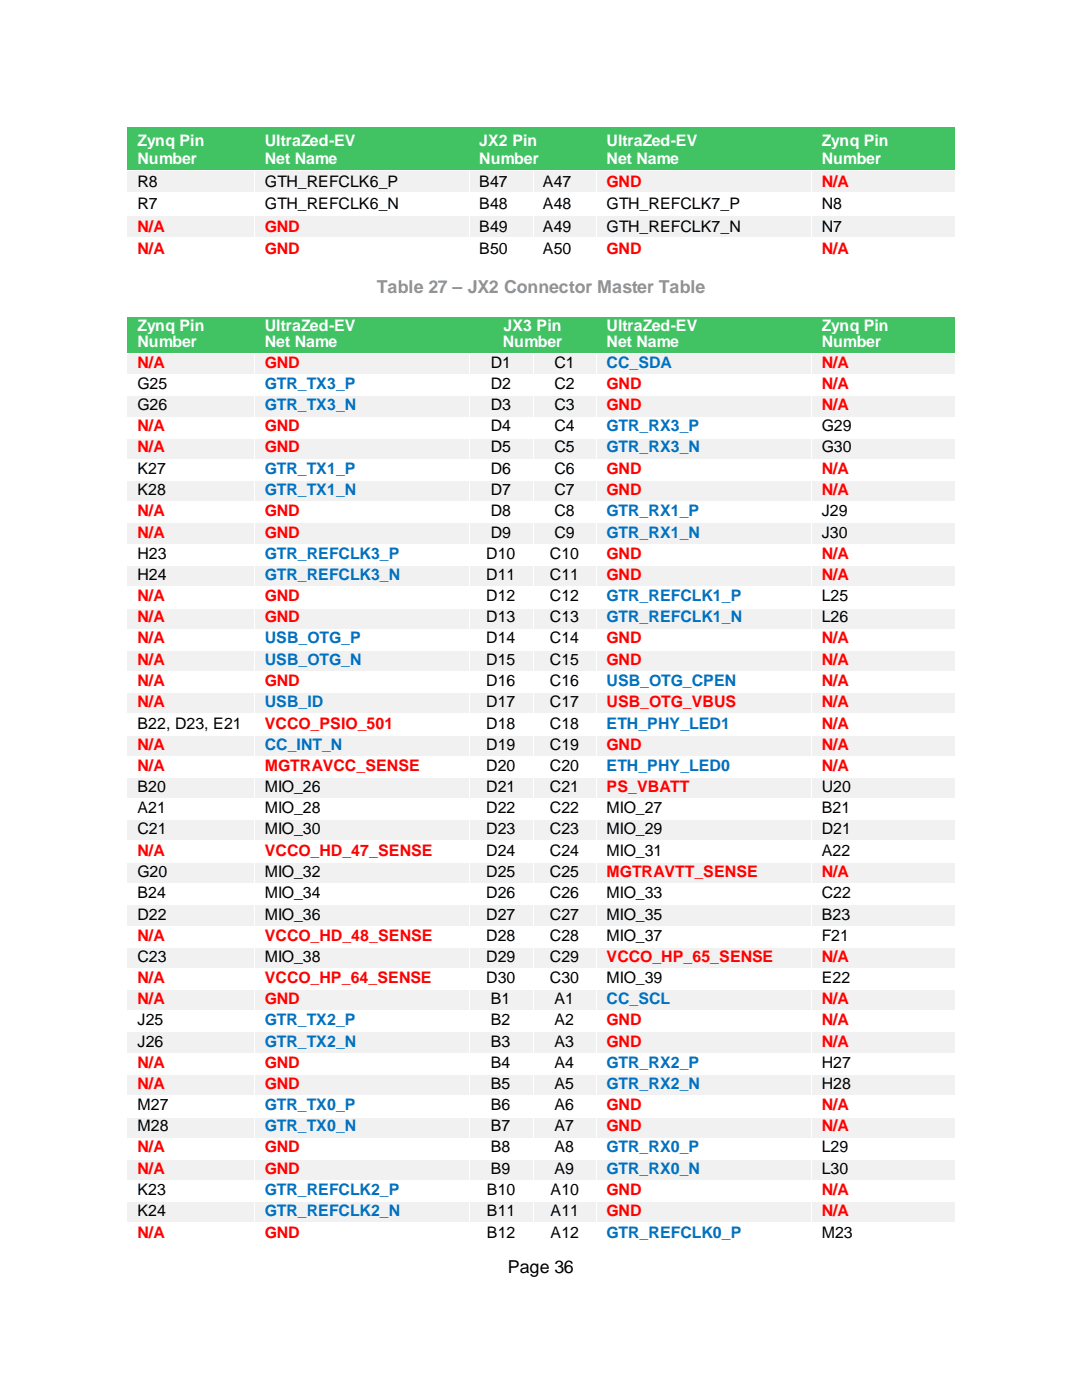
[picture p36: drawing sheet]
<svg xmlns="http://www.w3.org/2000/svg" width="216mm" height="279mm" viewBox="0 0 216 279" stroke-linecap="round" stroke-linejoin="round" font-family="sans-serif">
<defs><g id="words">
<text font-size="3.6" fill="#929292" x="75.2" y="58.5">Table 27 – JX2 Connector Master Table</text>
<text font-size="3.6" x="101.3" y="254.1">Page 36</text>
<g font-size="3.2" fill="#fff">
<text x="27.4" y="29.1">Zynq Pin</text>
<text x="52.8" y="29.1">UltraZed-EV</text>
<text x="95.6" y="29.1">JX2 Pin</text>
<text x="121" y="29.1">UltraZed-EV</text>
<text x="164" y="29.1">Zynq Pin</text>
<text x="27.4" y="32.6">Number</text>
<text x="52.8" y="32.6">Net Name</text>
<text x="95.6" y="32.6">Number</text>
<text x="121" y="32.6">Net Name</text>
<text x="164" y="32.6">Number</text>
<text x="27.4" y="66">Zynq Pin</text>
<text x="27.4" y="69.3">Number</text>
<text x="52.8" y="66">UltraZed-EV</text>
<text x="52.8" y="69.3">Net Name</text>
<text x="100.3" y="69.3">Number</text>
<text x="100.5" y="66">JX3 Pin</text>
<text x="121" y="66">UltraZed-EV</text>
<text x="121" y="69.3">Net Name</text>
<text x="164" y="66">Zynq Pin</text>
<text x="164" y="69.3">Number</text>
</g>
<g font-size="3.2">
<text x="27.4" y="37.3">R8</text>
<text x="27.4" y="41.8">R7</text>
<text x="52.8" y="37.3">GTH_REFCLK6_P</text>
<text x="52.8" y="41.8">GTH_REFCLK6_N</text>
<text x="95.6" y="37.3">B47</text>
<text x="95.6" y="41.8">B48</text>
<text x="108.3" y="37.3">A47</text>
<text x="108.3" y="41.8">A48</text>
<text x="121" y="41.8">GTH_REFCLK7_P</text>
<text x="164" y="41.8">N8</text>
<text x="95.6" y="46.2">B49</text>
<text x="108.3" y="46.2">A49</text>
<text x="121" y="46.2">GTH_REFCLK7_N</text>
<text x="164" y="46.2">N7</text>
<text x="95.6" y="50.7">B50</text>
<text x="108.3" y="50.7">A50</text>
<text x="27.4" y="77.6">G25</text>
<text x="97.9" y="73.4">D1</text>
<text x="97.9" y="77.6">D2</text>
<text x="110.6" y="73.4">C1</text>
<text x="110.6" y="77.6">C2</text>
<text x="27.4" y="81.9">G26</text>
<text x="97.9" y="81.9">D3</text>
<text x="110.6" y="81.9">C3</text>
<text x="97.9" y="86.1">D4</text>
<text x="110.6" y="86.1">C4</text>
<text x="164" y="86.1">G29</text>
<text x="27.4" y="94.6">K27</text>
<text x="97.9" y="90.3">D5</text>
<text x="97.9" y="94.6">D6</text>
<text x="110.6" y="90.3">C5</text>
<text x="110.6" y="94.6">C6</text>
<text x="164" y="90.3">G30</text>
<text x="27.4" y="98.8">K28</text>
<text x="97.9" y="98.8">D7</text>
<text x="110.6" y="98.8">C7</text>
<text x="97.9" y="103">D8</text>
<text x="97.9" y="107.3">D9</text>
<text x="110.6" y="103">C8</text>
<text x="110.6" y="107.3">C9</text>
<text x="164" y="103">J29</text>
<text x="164" y="107.3">J30</text>
<text x="27.4" y="111.5">H23</text>
<text x="97" y="111.5">D10</text>
<text x="109.7" y="111.5">C10</text>
<text x="27.4" y="115.7">H24</text>
<text x="97" y="115.7">D11</text>
<text x="109.7" y="115.7">C11</text>
<text x="97" y="120">D12</text>
<text x="97" y="124.2">D13</text>
<text x="109.7" y="120">C12</text>
<text x="109.7" y="124.2">C13</text>
<text x="164" y="120">L25</text>
<text x="164" y="124.2">L26</text>
<text x="97" y="128.4">D14</text>
<text x="109.7" y="128.4">C14</text>
<text x="97" y="132.7">D15</text>
<text x="97" y="136.9">D16</text>
<text x="109.7" y="132.7">C15</text>
<text x="109.7" y="136.9">C16</text>
<text x="97" y="141.1">D17</text>
<text x="109.7" y="141.1">C17</text>
<text x="27.4" y="145.4">B22, D23, E21</text>
<text x="97" y="145.4">D18</text>
<text x="97" y="149.6">D19</text>
<text x="109.7" y="145.4">C18</text>
<text x="109.7" y="149.6">C19</text>
<text x="97" y="153.8">D20</text>
<text x="109.7" y="153.8">C20</text>
<text x="27.4" y="158.1">B20</text>
<text x="52.8" y="158.1">MIO_26</text>
<text x="97" y="158.1">D21</text>
<text x="109.7" y="158.1">C21</text>
<text x="164" y="158.1">U20</text>
<text x="27.4" y="162.3">A21</text>
<text x="27.4" y="166.5">C21</text>
<text x="52.8" y="162.3">MIO_28</text>
<text x="52.8" y="166.5">MIO_30</text>
<text x="97" y="162.3">D22</text>
<text x="97" y="166.5">D23</text>
<text x="109.7" y="162.3">C22</text>
<text x="109.7" y="166.5">C23</text>
<text x="121" y="162.3">MIO_27</text>
<text x="121" y="166.5">MIO_29</text>
<text x="164" y="162.3">B21</text>
<text x="164" y="166.5">D21</text>
<text x="97" y="170.8">D24</text>
<text x="109.7" y="170.8">C24</text>
<text x="121" y="170.8">MIO_31</text>
<text x="164" y="170.8">A22</text>
<text x="27.4" y="175">G20</text>
<text x="27.4" y="179.2">B24</text>
<text x="52.8" y="175">MIO_32</text>
<text x="52.8" y="179.2">MIO_34</text>
<text x="97" y="175">D25</text>
<text x="97" y="179.2">D26</text>
<text x="109.7" y="175">C25</text>
<text x="109.7" y="179.2">C26</text>
<text x="121" y="179.2">MIO_33</text>
<text x="164" y="179.2">C22</text>
<text x="27.4" y="183.5">D22</text>
<text x="52.8" y="183.5">MIO_36</text>
<text x="97" y="183.5">D27</text>
<text x="109.7" y="183.5">C27</text>
<text x="121" y="183.5">MIO_35</text>
<text x="164" y="183.5">B23</text>
<text x="27.4" y="191.9">C23</text>
<text x="52.8" y="191.9">MIO_38</text>
<text x="97" y="187.7">D28</text>
<text x="97" y="191.9">D29</text>
<text x="109.7" y="187.7">C28</text>
<text x="109.7" y="191.9">C29</text>
<text x="121" y="187.7">MIO_37</text>
<text x="164" y="187.7">F21</text>
<text x="97" y="196.2">D30</text>
<text x="109.7" y="196.2">C30</text>
<text x="121" y="196.2">MIO_39</text>
<text x="164" y="196.2">E22</text>
<text x="97.9" y="200.4">B1</text>
<text x="110.6" y="200.4">A1</text>
<text x="27.4" y="204.6">J25</text>
<text x="27.4" y="208.9">J26</text>
<text x="97.9" y="204.6">B2</text>
<text x="97.9" y="208.9">B3</text>
<text x="110.6" y="204.6">A2</text>
<text x="110.6" y="208.9">A3</text>
<text x="97.9" y="213.1">B4</text>
<text x="110.6" y="213.1">A4</text>
<text x="164" y="213.1">H27</text>
<text x="27.4" y="221.6">M27</text>
<text x="97.9" y="217.3">B5</text>
<text x="97.9" y="221.6">B6</text>
<text x="110.6" y="217.3">A5</text>
<text x="110.6" y="221.6">A6</text>
<text x="164" y="217.3">H28</text>
<text x="27.4" y="225.8">M28</text>
<text x="97.9" y="225.8">B7</text>
<text x="110.6" y="225.8">A7</text>
<text x="97.9" y="230">B8</text>
<text x="110.6" y="230">A8</text>
<text x="164" y="230">L29</text>
<text x="27.4" y="238.5">K23</text>
<text x="97.2" y="238.5">B10</text>
<text x="97.9" y="234.3">B9</text>
<text x="109.9" y="238.5">A10</text>
<text x="110.6" y="234.3">A9</text>
<text x="164" y="234.3">L30</text>
<text x="27.4" y="242.7">K24</text>
<text x="97.2" y="242.7">B11</text>
<text x="109.9" y="242.7">A11</text>
<text x="97.2" y="247">B12</text>
<text x="109.9" y="247">A12</text>
<text x="164" y="247">M23</text>
</g>
<g font-size="3.2" fill="#f00">
<text x="121" y="37.3">GND</text>
<text x="164" y="37.3">N/A</text>
<text x="27.4" y="46.2">N/A</text>
<text x="52.8" y="46.2">GND</text>
<text x="27.4" y="50.7">N/A</text>
<text x="52.8" y="50.7">GND</text>
<text x="121" y="50.7">GND</text>
<text x="164" y="50.7">N/A</text>
<text x="27.4" y="73.4">N/A</text>
<text x="52.8" y="73.4">GND</text>
<text x="121" y="77.6">GND</text>
<text x="164" y="73.4">N/A</text>
<text x="164" y="77.6">N/A</text>
<text x="121" y="81.9">GND</text>
<text x="164" y="81.9">N/A</text>
<text x="27.4" y="86.1">N/A</text>
<text x="52.8" y="86.1">GND</text>
<text x="27.4" y="90.3">N/A</text>
<text x="52.8" y="90.3">GND</text>
<text x="121" y="94.6">GND</text>
<text x="164" y="94.6">N/A</text>
<text x="121" y="98.8">GND</text>
<text x="164" y="98.8">N/A</text>
<text x="27.4" y="103">N/A</text>
<text x="27.4" y="107.3">N/A</text>
<text x="52.8" y="103">GND</text>
<text x="52.8" y="107.3">GND</text>
<text x="121" y="111.5">GND</text>
<text x="164" y="111.5">N/A</text>
<text x="121" y="115.7">GND</text>
<text x="164" y="115.7">N/A</text>
<text x="27.4" y="120">N/A</text>
<text x="27.4" y="124.2">N/A</text>
<text x="52.8" y="120">GND</text>
<text x="52.8" y="124.2">GND</text>
<text x="27.4" y="128.4">N/A</text>
<text x="121" y="128.4">GND</text>
<text x="164" y="128.4">N/A</text>
<text x="27.4" y="132.7">N/A</text>
<text x="27.4" y="136.9">N/A</text>
<text x="52.8" y="136.9">GND</text>
<text x="121" y="132.7">GND</text>
<text x="164" y="132.7">N/A</text>
<text x="164" y="136.9">N/A</text>
<text x="27.4" y="141.1">N/A</text>
<text x="121" y="141.1">USB_OTG_VBUS</text>
<text x="164" y="141.1">N/A</text>
<text x="27.4" y="149.6">N/A</text>
<text x="52.8" y="145.4">VCCO_PSIO_501</text>
<text x="121" y="149.6">GND</text>
<text x="164" y="145.4">N/A</text>
<text x="164" y="149.6">N/A</text>
<text x="27.4" y="153.8">N/A</text>
<text x="52.8" y="153.8">MGTRAVCC_SENSE</text>
<text x="164" y="153.8">N/A</text>
<text x="121" y="158.1">PS_VBATT</text>
<text x="27.4" y="170.8">N/A</text>
<text x="52.8" y="170.8">VCCO_HD_47_SENSE</text>
<text x="121" y="175">MGTRAVTT_SENSE</text>
<text x="164" y="175">N/A</text>
<text x="27.4" y="187.7">N/A</text>
<text x="52.8" y="187.7">VCCO_HD_48_SENSE</text>
<text x="121" y="191.9">VCCO_HP_65_SENSE</text>
<text x="164" y="191.9">N/A</text>
<text x="27.4" y="196.2">N/A</text>
<text x="52.8" y="196.2">VCCO_HP_64_SENSE</text>
<text x="27.4" y="200.4">N/A</text>
<text x="52.8" y="200.4">GND</text>
<text x="164" y="200.4">N/A</text>
<text x="121" y="204.6">GND</text>
<text x="121" y="208.9">GND</text>
<text x="164" y="204.6">N/A</text>
<text x="164" y="208.9">N/A</text>
<text x="27.4" y="213.1">N/A</text>
<text x="52.8" y="213.1">GND</text>
<text x="27.4" y="217.3">N/A</text>
<text x="52.8" y="217.3">GND</text>
<text x="121" y="221.6">GND</text>
<text x="164" y="221.6">N/A</text>
<text x="121" y="225.8">GND</text>
<text x="164" y="225.8">N/A</text>
<text x="27.4" y="230">N/A</text>
<text x="52.8" y="230">GND</text>
<text x="27.4" y="234.3">N/A</text>
<text x="52.8" y="234.3">GND</text>
<text x="121" y="238.5">GND</text>
<text x="164" y="238.5">N/A</text>
<text x="121" y="242.7">GND</text>
<text x="164" y="242.7">N/A</text>
<text x="27.4" y="247">N/A</text>
<text x="52.8" y="247">GND</text>
</g>
<g font-size="3.2" fill="#0070c0">
<text x="52.8" y="77.6">GTR_TX3_P</text>
<text x="121" y="73.4">CC_SDA</text>
<text x="52.8" y="81.9">GTR_TX3_N</text>
<text x="121" y="86.1">GTR_RX3_P</text>
<text x="52.8" y="94.6">GTR_TX1_P</text>
<text x="121" y="90.3">GTR_RX3_N</text>
<text x="52.8" y="98.8">GTR_TX1_N</text>
<text x="121" y="103">GTR_RX1_P</text>
<text x="121" y="107.3">GTR_RX1_N</text>
<text x="52.8" y="111.5">GTR_REFCLK3_P</text>
<text x="52.8" y="115.7">GTR_REFCLK3_N</text>
<text x="121" y="120">GTR_REFCLK1_P</text>
<text x="121" y="124.2">GTR_REFCLK1_N</text>
<text x="52.8" y="128.4">USB_OTG_P</text>
<text x="52.8" y="132.7">USB_OTG_N</text>
<text x="121" y="136.9">USB_OTG_CPEN</text>
<text x="52.8" y="141.1">USB_ID</text>
<text x="52.8" y="149.6">CC_INT_N</text>
<text x="121" y="145.4">ETH_PHY_LED1</text>
<text x="121" y="153.8">ETH_PHY_LED0</text>
<text x="121" y="200.4">CC_SCL</text>
<text x="52.8" y="204.6">GTR_TX2_P</text>
<text x="52.8" y="208.9">GTR_TX2_N</text>
<text x="121" y="213.1">GTR_RX2_P</text>
<text x="52.8" y="221.6">GTR_TX0_P</text>
<text x="121" y="217.3">GTR_RX2_N</text>
<text x="52.8" y="225.8">GTR_TX0_N</text>
<text x="121" y="230">GTR_RX0_P</text>
<text x="52.8" y="238.5">GTR_REFCLK2_P</text>
<text x="121" y="234.3">GTR_RX0_N</text>
<text x="52.8" y="242.7">GTR_REFCLK2_N</text>
<text x="121" y="247">GTR_REFCLK0_P</text>
</g>
</g></defs>
<g fill="#41c363">
<path d="M25.4 25.4h25.4v8.5h-25.4z" fill-rule="evenodd"/>
<path d="M50.8 25.4h42.9v8.5h-42.9z" fill-rule="evenodd"/>
<path d="M93.7 25.4h25.4v8.5h-25.4z" fill-rule="evenodd"/>
<path d="M119.1 25.4h42.8v8.5h-42.8z" fill-rule="evenodd"/>
<path d="M161.9 25.4h28.6v8.5h-28.6z" fill-rule="evenodd"/>
</g>
<g fill="#41c363">
<path d="M27.4 25.4h21.4v4.4h-21.4z"/>
<path d="M27.4 29.8h21.4v4.1h-21.4z"/>
<path d="M52.8 25.4h38.9v4.4h-38.9z"/>
<path d="M52.8 29.8h38.9v4.1h-38.9z"/>
<path d="M95.6 25.4h21.5v4.4h-21.5z"/>
<path d="M95.6 29.8h21.5v4.1h-21.5z"/>
<path d="M121 25.4h38.9v4.4h-38.9z"/>
<path d="M121 29.8h38.9v4.1h-38.9z"/>
<path d="M164 25.4h24.5v4.4h-24.5z"/>
<path d="M164 29.8h24.5v4.1h-24.5z"/>
</g>
<g fill="#f1f1f1">
<path d="M25.4 34.2h25.3v4.2h-25.3z" fill-rule="evenodd"/>
<path d="M50.9 34.2h42.7v4.2h-42.7z" fill-rule="evenodd"/>
<path d="M93.7 34.2h12.6v4.2h-12.6z" fill-rule="evenodd"/>
<path d="M106.4 34.2h12.6v4.2h-12.6z" fill-rule="evenodd"/>
<path d="M119.1 34.2h42.8v4.2h-42.8z" fill-rule="evenodd"/>
<path d="M162.1 34.2h28.4v4.2h-28.4z" fill-rule="evenodd"/>
</g>
<g fill="#f1f1f1">
<path d="M27.4 34.2h21.4v4.2h-21.4z"/>
<path d="M52.8 34.2h38.9v4.2h-38.9z"/>
<path d="M95.6 34.2h8.8v4.2h-8.8z"/>
<path d="M108.3 34.2h8.8v4.2h-8.8z"/>
<path d="M121 34.2h38.9v4.2h-38.9z"/>
<path d="M164 34.2h24.5v4.2h-24.5z"/>
</g>
<g fill="#fff">
<path d="M25.4 33.9h25.3v.1h-25.3z"/>
<path d="M50.7 33.9l.1 .1z"/>
<path d="M50.8 33.9l.1 .1z"/>
<path d="M50.9 33.9h42.7v.1h-42.7z"/>
<path d="M93.6 33.9l.1 .1z"/>
<path d="M93.7 33.9l.2 .1z"/>
<path d="M93.9 33.9h12.4v.1h-12.4z"/>
<path d="M106.3 33.9l.1 .1z"/>
<path d="M106.4 33.9h12.6v.1h-12.6z"/>
<path d="M119 33.9l.1 .1z"/>
<path d="M119.1 33.9l.2 .1z"/>
<path d="M119.3 33.9h42.5v.1h-42.5z"/>
<path d="M161.8 33.9l.1 .1z"/>
<path d="M161.9 33.9l.2 .1z"/>
<path d="M162.1 33.9h28.4v.1h-28.4z"/>
<path d="M50.7 34h.1v4.4h-.1z"/>
<path d="M93.6 34h.1v4.4h-.1z"/>
<path d="M106.3 34h.1v4.4h-.1z"/>
<path d="M119 34h.1v4.4h-.1z"/>
<path d="M161.8 34h.1v4.4h-.1z"/>
<path d="M27.4 38.6h21.4v4.2h-21.4z"/>
<path d="M52.8 38.6h38.9v4.2h-38.9z"/>
<path d="M95.6 38.6h8.8v4.2h-8.8z"/>
<path d="M108.3 38.6h8.8v4.2h-8.8z"/>
<path d="M121 38.6h38.9v4.2h-38.9z"/>
<path d="M164 38.6h24.5v4.2h-24.5z"/>
<path d="M25.4 38.4h25.3v.1h-25.3z"/>
<path d="M50.7 38.4l.1 .1z"/>
<path d="M50.8 38.4h42.8v.1h-42.8z"/>
<path d="M93.6 38.4l.1 .1z"/>
<path d="M93.7 38.4h12.6v.1h-12.6z"/>
<path d="M106.3 38.4l.1 .1z"/>
<path d="M106.4 38.4h12.6v.1h-12.6z"/>
<path d="M119 38.4l.1 .1z"/>
<path d="M119.1 38.4h42.7v.1h-42.7z"/>
<path d="M161.8 38.4l.1 .1z"/>
<path d="M161.9 38.4h28.6v.1h-28.6z"/>
<path d="M50.7 38.5h.1v4.3h-.1z"/>
<path d="M93.6 38.5h.1v4.3h-.1z"/>
<path d="M106.3 38.5h.1v4.3h-.1z"/>
<path d="M119 38.5h.1v4.3h-.1z"/>
<path d="M161.8 38.5h.1v4.3h-.1z"/>
</g>
<g fill="#fff">
<path d="M25.4 38.6h25.3v4.2h-25.3z" fill-rule="evenodd"/>
<path d="M50.9 38.6h42.7v4.2h-42.7z" fill-rule="evenodd"/>
<path d="M93.7 38.6h12.6v4.2h-12.6z" fill-rule="evenodd"/>
<path d="M106.4 38.6h12.6v4.2h-12.6z" fill-rule="evenodd"/>
<path d="M119.1 38.6h42.8v4.2h-42.8z" fill-rule="evenodd"/>
<path d="M162.1 38.6h28.4v4.2h-28.4z" fill-rule="evenodd"/>
</g>
<g fill="#f1f1f1">
<path d="M25.4 43.1h25.3v4.1h-25.3z" fill-rule="evenodd"/>
<path d="M50.9 43.1h42.7v4.1h-42.7z" fill-rule="evenodd"/>
<path d="M93.7 43.1h12.6v4.1h-12.6z" fill-rule="evenodd"/>
<path d="M106.4 43.1h12.6v4.1h-12.6z" fill-rule="evenodd"/>
<path d="M119.1 43.1h42.8v4.1h-42.8z" fill-rule="evenodd"/>
<path d="M162.1 43.1h28.4v4.1h-28.4z" fill-rule="evenodd"/>
</g>
<g fill="#f1f1f1">
<path d="M27.4 43.1h21.4v4.1h-21.4z"/>
<path d="M52.8 43.1h38.9v4.1h-38.9z"/>
<path d="M95.6 43.1h8.8v4.1h-8.8z"/>
<path d="M108.3 43.1h8.8v4.1h-8.8z"/>
<path d="M121 43.1h38.9v4.1h-38.9z"/>
<path d="M164 43.1h24.5v4.1h-24.5z"/>
</g>
<g fill="#fff">
<path d="M25.4 42.8h25.3v.1h-25.3z"/>
<path d="M50.7 42.8l.1 .1z"/>
<path d="M50.8 42.8h42.8v.1h-42.8z"/>
<path d="M93.6 42.8l.1 .1z"/>
<path d="M93.7 42.8h12.6v.1h-12.6z"/>
<path d="M106.3 42.8l.1 .1z"/>
<path d="M106.4 42.8h12.6v.1h-12.6z"/>
<path d="M119 42.8l.1 .1z"/>
<path d="M119.1 42.8h42.7v.1h-42.7z"/>
<path d="M161.8 42.8l.1 .1z"/>
<path d="M161.9 42.8h28.6v.1h-28.6z"/>
<path d="M50.7 42.9h.1v4.3h-.1z"/>
<path d="M93.6 42.9h.1v4.3h-.1z"/>
<path d="M106.3 42.9h.1v4.3h-.1z"/>
<path d="M119 42.9h.1v4.3h-.1z"/>
<path d="M161.8 42.9h.1v4.3h-.1z"/>
<path d="M27.4 47.5h21.4v4.2h-21.4z"/>
<path d="M52.8 47.5h38.9v4.2h-38.9z"/>
<path d="M95.6 47.5h8.8v4.2h-8.8z"/>
<path d="M108.3 47.5h8.8v4.2h-8.8z"/>
<path d="M121 47.5h38.9v4.2h-38.9z"/>
<path d="M164 47.5h24.5v4.2h-24.5z"/>
<path d="M25.4 47.2h25.3v.2h-25.3z"/>
<path d="M50.7 47.2l.1 .2z"/>
<path d="M50.8 47.2h42.8v.2h-42.8z"/>
<path d="M93.6 47.2l.1 .2z"/>
<path d="M93.7 47.2h12.6v.2h-12.6z"/>
<path d="M106.3 47.2l.1 .2z"/>
<path d="M106.4 47.2h12.6v.2h-12.6z"/>
<path d="M119 47.2l.1 .2z"/>
<path d="M119.1 47.2h42.7v.2h-42.7z"/>
<path d="M161.8 47.2l.1 .2z"/>
<path d="M161.9 47.2h28.6v.2h-28.6z"/>
<path d="M50.7 47.4h.1v4.3h-.1z"/>
<path d="M93.6 47.4h.1v4.3h-.1z"/>
<path d="M106.3 47.4h.1v4.3h-.1z"/>
<path d="M119 47.4h.1v4.3h-.1z"/>
<path d="M161.8 47.4h.1v4.3h-.1z"/>
</g>
<g fill="#fff">
<path d="M25.4 47.5h25.3v4.2h-25.3z" fill-rule="evenodd"/>
<path d="M50.9 47.5h42.7v4.2h-42.7z" fill-rule="evenodd"/>
<path d="M93.7 47.5h12.6v4.2h-12.6z" fill-rule="evenodd"/>
<path d="M106.4 47.5h12.6v4.2h-12.6z" fill-rule="evenodd"/>
<path d="M119.1 47.5h42.8v4.2h-42.8z" fill-rule="evenodd"/>
<path d="M162.1 47.5h28.4v4.2h-28.4z" fill-rule="evenodd"/>
</g>
<g fill="#41c363">
<path d="M25.4 63.2h25.4v7.3h-25.4z" fill-rule="evenodd"/>
<path d="M50.8 63.2h42.9v7.3h-42.9z" fill-rule="evenodd"/>
<path d="M93.7 63.2h25.4v7.3h-25.4z" fill-rule="evenodd"/>
<path d="M119.1 63.2h42.8v7.3h-42.8z" fill-rule="evenodd"/>
<path d="M161.9 63.2h28.6v7.3h-28.6z" fill-rule="evenodd"/>
</g>
<g fill="#41c363">
<path d="M27.4 63.2h21.4v3.6h-21.4z"/>
<path d="M27.4 66.8h21.4v3.7h-21.4z"/>
<path d="M52.8 63.2h38.9v3.6h-38.9z"/>
<path d="M52.8 66.8h38.9v3.7h-38.9z"/>
<path d="M95.6 63.2h21.5v3.6h-21.5z"/>
<path d="M95.6 66.8h21.5v3.7h-21.5z"/>
<path d="M121 63.2h38.9v3.6h-38.9z"/>
<path d="M121 66.8h38.9v3.7h-38.9z"/>
<path d="M164 63.2h24.5v3.6h-24.5z"/>
<path d="M164 66.8h24.5v3.7h-24.5z"/>
</g>
<g fill="#f1f1f1">
<path d="M25.4 70.6h25.3v4.1h-25.3z" fill-rule="evenodd"/>
<path d="M50.9 70.6h42.7v4.1h-42.7z" fill-rule="evenodd"/>
<path d="M93.7 70.6h12.6v4.1h-12.6z" fill-rule="evenodd"/>
<path d="M106.4 70.6h12.6v4.1h-12.6z" fill-rule="evenodd"/>
<path d="M119.1 70.6h42.8v4.1h-42.8z" fill-rule="evenodd"/>
<path d="M162.1 70.6h28.4v4.1h-28.4z" fill-rule="evenodd"/>
</g>
<g fill="#f1f1f1">
<path d="M27.4 70.6h21.4v4.1h-21.4z"/>
<path d="M52.8 70.6h38.9v4.1h-38.9z"/>
<path d="M95.6 70.6h8.8v4.1h-8.8z"/>
<path d="M108.3 70.6h8.8v4.1h-8.8z"/>
<path d="M121 70.6h38.9v4.1h-38.9z"/>
<path d="M164 70.6h24.5v4.1h-24.5z"/>
</g>
<g fill="#fff">
<path d="M25.4 70.5h25.3v.1h-25.3z"/>
<path d="M50.7 70.5l.1 .1z"/>
<path d="M50.8 70.5l.1 .1z"/>
<path d="M50.9 70.5h42.7v.1h-42.7z"/>
<path d="M93.6 70.5l.1 .1z"/>
<path d="M93.7 70.5l.2 .1z"/>
<path d="M93.9 70.5h12.4v.1h-12.4z"/>
<path d="M106.3 70.5l.1 .1z"/>
<path d="M106.4 70.5h12.6v.1h-12.6z"/>
<path d="M119 70.5l.1 .1z"/>
<path d="M119.1 70.5l.2 .1z"/>
<path d="M119.3 70.5h42.5v.1h-42.5z"/>
<path d="M161.8 70.5l.1 .1z"/>
<path d="M161.9 70.5l.2 .1z"/>
<path d="M162.1 70.5h28.4v.1h-28.4z"/>
<path d="M50.7 70.6h.1v4.1h-.1z"/>
<path d="M93.6 70.6h.1v4.1h-.1z"/>
<path d="M106.3 70.6h.1v4.1h-.1z"/>
<path d="M119 70.6h.1v4.1h-.1z"/>
<path d="M161.8 70.6h.1v4.1h-.1z"/>
<path d="M27.4 74.8h21.4v4.1h-21.4z"/>
<path d="M52.8 74.8h38.9v4.1h-38.9z"/>
<path d="M95.6 74.8h8.8v4.1h-8.8z"/>
<path d="M108.3 74.8h8.8v4.1h-8.8z"/>
<path d="M121 74.8h38.9v4.1h-38.9z"/>
<path d="M164 74.8h24.5v4.1h-24.5z"/>
<path d="M25.4 74.7h25.3v.1h-25.3z"/>
<path d="M50.7 74.7l.1 .1z"/>
<path d="M50.8 74.7h42.8v.1h-42.8z"/>
<path d="M93.6 74.7l.1 .1z"/>
<path d="M93.7 74.7h12.6v.1h-12.6z"/>
<path d="M106.3 74.7l.1 .1z"/>
<path d="M106.4 74.7h12.6v.1h-12.6z"/>
<path d="M119 74.7l.1 .1z"/>
<path d="M119.1 74.7h42.7v.1h-42.7z"/>
<path d="M161.8 74.7l.1 .1z"/>
<path d="M161.9 74.7h28.6v.1h-28.6z"/>
<path d="M50.7 74.8h.1v4.1h-.1z"/>
<path d="M93.6 74.8h.1v4.1h-.1z"/>
<path d="M106.3 74.8h.1v4.1h-.1z"/>
<path d="M119 74.8h.1v4.1h-.1z"/>
<path d="M161.8 74.8h.1v4.1h-.1z"/>
</g>
<g fill="#fff">
<path d="M25.4 74.8h25.3v4.1h-25.3z" fill-rule="evenodd"/>
<path d="M50.9 74.8h42.7v4.1h-42.7z" fill-rule="evenodd"/>
<path d="M93.7 74.8h12.6v4.1h-12.6z" fill-rule="evenodd"/>
<path d="M106.4 74.8h12.6v4.1h-12.6z" fill-rule="evenodd"/>
<path d="M119.1 74.8h42.8v4.1h-42.8z" fill-rule="evenodd"/>
<path d="M162.1 74.8h28.4v4.1h-28.4z" fill-rule="evenodd"/>
</g>
<g fill="#f1f1f1">
<path d="M25.4 79.1h25.3v4.1h-25.3z" fill-rule="evenodd"/>
<path d="M50.9 79.1h42.7v4.1h-42.7z" fill-rule="evenodd"/>
<path d="M93.7 79.1h12.6v4.1h-12.6z" fill-rule="evenodd"/>
<path d="M106.4 79.1h12.6v4.1h-12.6z" fill-rule="evenodd"/>
<path d="M119.1 79.1h42.8v4.1h-42.8z" fill-rule="evenodd"/>
<path d="M162.1 79.1h28.4v4.1h-28.4z" fill-rule="evenodd"/>
</g>
<g fill="#f1f1f1">
<path d="M27.4 79.1h21.4v4.1h-21.4z"/>
<path d="M52.8 79.1h38.9v4.1h-38.9z"/>
<path d="M95.6 79.1h8.8v4.1h-8.8z"/>
<path d="M108.3 79.1h8.8v4.1h-8.8z"/>
<path d="M121 79.1h38.9v4.1h-38.9z"/>
<path d="M164 79.1h24.5v4.1h-24.5z"/>
</g>
<g fill="#fff">
<path d="M25.4 78.9h25.3v.1h-25.3z"/>
<path d="M50.7 78.9l.1 .1z"/>
<path d="M50.8 78.9h42.8v.1h-42.8z"/>
<path d="M93.6 78.9l.1 .1z"/>
<path d="M93.7 78.9h12.6v.1h-12.6z"/>
<path d="M106.3 78.9l.1 .1z"/>
<path d="M106.4 78.9h12.6v.1h-12.6z"/>
<path d="M119 78.9l.1 .1z"/>
<path d="M119.1 78.9h42.7v.1h-42.7z"/>
<path d="M161.8 78.9l.1 .1z"/>
<path d="M161.9 78.9h28.6v.1h-28.6z"/>
<path d="M50.7 79h.1v4.2h-.1z"/>
<path d="M93.6 79h.1v4.2h-.1z"/>
<path d="M106.3 79h.1v4.2h-.1z"/>
<path d="M119 79h.1v4.2h-.1z"/>
<path d="M161.8 79h.1v4.2h-.1z"/>
<path d="M27.4 83.3h21.4v4.1h-21.4z"/>
<path d="M52.8 83.3h38.9v4.1h-38.9z"/>
<path d="M95.6 83.3h8.8v4.1h-8.8z"/>
<path d="M108.3 83.3h8.8v4.1h-8.8z"/>
<path d="M121 83.3h38.9v4.1h-38.9z"/>
<path d="M164 83.3h24.5v4.1h-24.5z"/>
<path d="M25.4 83.2h25.3v.1h-25.3z"/>
<path d="M50.7 83.2l.1 .1z"/>
<path d="M50.8 83.2h42.8v.1h-42.8z"/>
<path d="M93.6 83.2l.1 .1z"/>
<path d="M93.7 83.2h12.6v.1h-12.6z"/>
<path d="M106.3 83.2l.1 .1z"/>
<path d="M106.4 83.2h12.6v.1h-12.6z"/>
<path d="M119 83.2l.1 .1z"/>
<path d="M119.1 83.2h42.7v.1h-42.7z"/>
<path d="M161.8 83.2l.1 .1z"/>
<path d="M161.9 83.2h28.6v.1h-28.6z"/>
<path d="M50.7 83.3h.1v4.1h-.1z"/>
<path d="M93.6 83.3h.1v4.1h-.1z"/>
<path d="M106.3 83.3h.1v4.1h-.1z"/>
<path d="M119 83.3h.1v4.1h-.1z"/>
<path d="M161.8 83.3h.1v4.1h-.1z"/>
</g>
<g fill="#fff">
<path d="M25.4 83.3h25.3v4.1h-25.3z" fill-rule="evenodd"/>
<path d="M50.9 83.3h42.7v4.1h-42.7z" fill-rule="evenodd"/>
<path d="M93.7 83.3h12.6v4.1h-12.6z" fill-rule="evenodd"/>
<path d="M106.4 83.3h12.6v4.1h-12.6z" fill-rule="evenodd"/>
<path d="M119.1 83.3h42.8v4.1h-42.8z" fill-rule="evenodd"/>
<path d="M162.1 83.3h28.4v4.1h-28.4z" fill-rule="evenodd"/>
</g>
<g fill="#f1f1f1">
<path d="M25.4 87.5h25.3v4.1h-25.3z" fill-rule="evenodd"/>
<path d="M50.9 87.5h42.7v4.1h-42.7z" fill-rule="evenodd"/>
<path d="M93.7 87.5h12.6v4.1h-12.6z" fill-rule="evenodd"/>
<path d="M106.4 87.5h12.6v4.1h-12.6z" fill-rule="evenodd"/>
<path d="M119.1 87.5h42.8v4.1h-42.8z" fill-rule="evenodd"/>
<path d="M162.1 87.5h28.4v4.1h-28.4z" fill-rule="evenodd"/>
</g>
<g fill="#f1f1f1">
<path d="M27.4 87.5h21.4v4.1h-21.4z"/>
<path d="M52.8 87.5h38.9v4.1h-38.9z"/>
<path d="M95.6 87.5h8.8v4.1h-8.8z"/>
<path d="M108.3 87.5h8.8v4.1h-8.8z"/>
<path d="M121 87.5h38.9v4.1h-38.9z"/>
<path d="M164 87.5h24.5v4.1h-24.5z"/>
</g>
<g fill="#fff">
<path d="M25.4 87.4h25.3v.1h-25.3z"/>
<path d="M50.7 87.4l.1 .1z"/>
<path d="M50.8 87.4h42.8v.1h-42.8z"/>
<path d="M93.6 87.4l.1 .1z"/>
<path d="M93.7 87.4h12.6v.1h-12.6z"/>
<path d="M106.3 87.4l.1 .1z"/>
<path d="M106.4 87.4h12.6v.1h-12.6z"/>
<path d="M119 87.4l.1 .1z"/>
<path d="M119.1 87.4h42.7v.1h-42.7z"/>
<path d="M161.8 87.4l.1 .1z"/>
<path d="M161.9 87.4h28.6v.1h-28.6z"/>
<path d="M50.7 87.5h.1v4.1h-.1z"/>
<path d="M93.6 87.5h.1v4.1h-.1z"/>
<path d="M106.3 87.5h.1v4.1h-.1z"/>
<path d="M119 87.5h.1v4.1h-.1z"/>
<path d="M161.8 87.5h.1v4.1h-.1z"/>
<path d="M27.4 91.8h21.4v4.1h-21.4z"/>
<path d="M52.8 91.8h38.9v4.1h-38.9z"/>
<path d="M95.6 91.8h8.8v4.1h-8.8z"/>
<path d="M108.3 91.8h8.8v4.1h-8.8z"/>
<path d="M121 91.8h38.9v4.1h-38.9z"/>
<path d="M164 91.8h24.5v4.1h-24.5z"/>
<path d="M25.4 91.6h25.3v.1h-25.3z"/>
<path d="M50.7 91.6l.1 .1z"/>
<path d="M50.8 91.6h42.8v.1h-42.8z"/>
<path d="M93.6 91.6l.1 .1z"/>
<path d="M93.7 91.6h12.6v.1h-12.6z"/>
<path d="M106.3 91.6l.1 .1z"/>
<path d="M106.4 91.6h12.6v.1h-12.6z"/>
<path d="M119 91.6l.1 .1z"/>
<path d="M119.1 91.6h42.7v.1h-42.7z"/>
<path d="M161.8 91.6l.1 .1z"/>
<path d="M161.9 91.6h28.6v.1h-28.6z"/>
<path d="M50.7 91.7h.1v4.2h-.1z"/>
<path d="M93.6 91.7h.1v4.2h-.1z"/>
<path d="M106.3 91.7h.1v4.2h-.1z"/>
<path d="M119 91.7h.1v4.2h-.1z"/>
<path d="M161.8 91.7h.1v4.2h-.1z"/>
</g>
<g fill="#fff">
<path d="M25.4 91.8h25.3v4.1h-25.3z" fill-rule="evenodd"/>
<path d="M50.9 91.8h42.7v4.1h-42.7z" fill-rule="evenodd"/>
<path d="M93.7 91.8h12.6v4.1h-12.6z" fill-rule="evenodd"/>
<path d="M106.4 91.8h12.6v4.1h-12.6z" fill-rule="evenodd"/>
<path d="M119.1 91.8h42.8v4.1h-42.8z" fill-rule="evenodd"/>
<path d="M162.1 91.8h28.4v4.1h-28.4z" fill-rule="evenodd"/>
</g>
<g fill="#f1f1f1">
<path d="M25.4 96h25.3v4.1h-25.3z" fill-rule="evenodd"/>
<path d="M50.9 96h42.7v4.1h-42.7z" fill-rule="evenodd"/>
<path d="M93.7 96h12.6v4.1h-12.6z" fill-rule="evenodd"/>
<path d="M106.4 96h12.6v4.1h-12.6z" fill-rule="evenodd"/>
<path d="M119.1 96h42.8v4.1h-42.8z" fill-rule="evenodd"/>
<path d="M162.1 96h28.4v4.1h-28.4z" fill-rule="evenodd"/>
</g>
<g fill="#f1f1f1">
<path d="M27.4 96h21.4v4.1h-21.4z"/>
<path d="M52.8 96h38.9v4.1h-38.9z"/>
<path d="M95.6 96h8.8v4.1h-8.8z"/>
<path d="M108.3 96h8.8v4.1h-8.8z"/>
<path d="M121 96h38.9v4.1h-38.9z"/>
<path d="M164 96h24.5v4.1h-24.5z"/>
</g>
<g fill="#fff">
<path d="M25.4 95.9h25.3v.1h-25.3z"/>
<path d="M50.7 95.9l.1 .1z"/>
<path d="M50.8 95.9h42.8v.1h-42.8z"/>
<path d="M93.6 95.9l.1 .1z"/>
<path d="M93.7 95.9h12.6v.1h-12.6z"/>
<path d="M106.3 95.9l.1 .1z"/>
<path d="M106.4 95.9h12.6v.1h-12.6z"/>
<path d="M119 95.9l.1 .1z"/>
<path d="M119.1 95.9h42.7v.1h-42.7z"/>
<path d="M161.8 95.9l.1 .1z"/>
<path d="M161.9 95.9h28.6v.1h-28.6z"/>
<path d="M50.7 96h.1v4.1h-.1z"/>
<path d="M93.6 96h.1v4.1h-.1z"/>
<path d="M106.3 96h.1v4.1h-.1z"/>
<path d="M119 96h.1v4.1h-.1z"/>
<path d="M161.8 96h.1v4.1h-.1z"/>
<path d="M27.4 100.2h21.4v4.1h-21.4z"/>
<path d="M52.8 100.2h38.9v4.1h-38.9z"/>
<path d="M95.6 100.2h8.8v4.1h-8.8z"/>
<path d="M108.3 100.2h8.8v4.1h-8.8z"/>
<path d="M121 100.2h38.9v4.1h-38.9z"/>
<path d="M164 100.2h24.5v4.1h-24.5z"/>
<path d="M25.4 100.1h25.3v.1h-25.3z"/>
<path d="M50.7 100.1l.1 .1z"/>
<path d="M50.8 100.1h42.8v.1h-42.8z"/>
<path d="M93.6 100.1l.1 .1z"/>
<path d="M93.7 100.1h12.6v.1h-12.6z"/>
<path d="M106.3 100.1l.1 .1z"/>
<path d="M106.4 100.1h12.6v.1h-12.6z"/>
<path d="M119 100.1l.1 .1z"/>
<path d="M119.1 100.1h42.7v.1h-42.7z"/>
<path d="M161.8 100.1l.1 .1z"/>
<path d="M161.9 100.1h28.6v.1h-28.6z"/>
<path d="M50.7 100.2h.1v4.1h-.1z"/>
<path d="M93.6 100.2h.1v4.1h-.1z"/>
<path d="M106.3 100.2h.1v4.1h-.1z"/>
<path d="M119 100.2h.1v4.1h-.1z"/>
<path d="M161.8 100.2h.1v4.1h-.1z"/>
</g>
<g fill="#fff">
<path d="M25.4 100.2h25.3v4.1h-25.3z" fill-rule="evenodd"/>
<path d="M50.9 100.2h42.7v4.1h-42.7z" fill-rule="evenodd"/>
<path d="M93.7 100.2h12.6v4.1h-12.6z" fill-rule="evenodd"/>
<path d="M106.4 100.2h12.6v4.1h-12.6z" fill-rule="evenodd"/>
<path d="M119.1 100.2h42.8v4.1h-42.8z" fill-rule="evenodd"/>
<path d="M162.1 100.2h28.4v4.1h-28.4z" fill-rule="evenodd"/>
</g>
<g fill="#f1f1f1">
<path d="M25.4 104.5h25.3v4.1h-25.3z" fill-rule="evenodd"/>
<path d="M50.9 104.5h42.7v4.1h-42.7z" fill-rule="evenodd"/>
<path d="M93.7 104.5h12.6v4.1h-12.6z" fill-rule="evenodd"/>
<path d="M106.4 104.5h12.6v4.1h-12.6z" fill-rule="evenodd"/>
<path d="M119.1 104.5h42.8v4.1h-42.8z" fill-rule="evenodd"/>
<path d="M162.1 104.5h28.4v4.1h-28.4z" fill-rule="evenodd"/>
</g>
<g fill="#f1f1f1">
<path d="M27.4 104.5h21.4v4.1h-21.4z"/>
<path d="M52.8 104.5h38.9v4.1h-38.9z"/>
<path d="M95.6 104.5h8.8v4.1h-8.8z"/>
<path d="M108.3 104.5h8.8v4.1h-8.8z"/>
<path d="M121 104.5h38.9v4.1h-38.9z"/>
<path d="M164 104.5h24.5v4.1h-24.5z"/>
</g>
<g fill="#fff">
<path d="M25.4 104.3h25.3v.1h-25.3z"/>
<path d="M50.7 104.3l.1 .1z"/>
<path d="M50.8 104.3h42.8v.1h-42.8z"/>
<path d="M93.6 104.3l.1 .1z"/>
<path d="M93.7 104.3h12.6v.1h-12.6z"/>
<path d="M106.3 104.3l.1 .1z"/>
<path d="M106.4 104.3h12.6v.1h-12.6z"/>
<path d="M119 104.3l.1 .1z"/>
<path d="M119.1 104.3h42.7v.1h-42.7z"/>
<path d="M161.8 104.3l.1 .1z"/>
<path d="M161.9 104.3h28.6v.1h-28.6z"/>
<path d="M50.7 104.4h.1v4.2h-.1z"/>
<path d="M93.6 104.4h.1v4.2h-.1z"/>
<path d="M106.3 104.4h.1v4.2h-.1z"/>
<path d="M119 104.4h.1v4.2h-.1z"/>
<path d="M161.8 104.4h.1v4.2h-.1z"/>
<path d="M27.4 108.7h21.4v4.1h-21.4z"/>
<path d="M52.8 108.7h38.9v4.1h-38.9z"/>
<path d="M95.6 108.7h8.8v4.1h-8.8z"/>
<path d="M108.3 108.7h8.8v4.1h-8.8z"/>
<path d="M121 108.7h38.9v4.1h-38.9z"/>
<path d="M164 108.7h24.5v4.1h-24.5z"/>
<path d="M25.4 108.6h25.3v.1h-25.3z"/>
<path d="M50.7 108.6l.1 .1z"/>
<path d="M50.8 108.6h42.8v.1h-42.8z"/>
<path d="M93.6 108.6l.1 .1z"/>
<path d="M93.7 108.6h12.6v.1h-12.6z"/>
<path d="M106.3 108.6l.1 .1z"/>
<path d="M106.4 108.6h12.6v.1h-12.6z"/>
<path d="M119 108.6l.1 .1z"/>
<path d="M119.1 108.6h42.7v.1h-42.7z"/>
<path d="M161.8 108.6l.1 .1z"/>
<path d="M161.9 108.6h28.6v.1h-28.6z"/>
<path d="M50.7 108.7h.1v4.1h-.1z"/>
<path d="M93.6 108.7h.1v4.1h-.1z"/>
<path d="M106.3 108.7h.1v4.1h-.1z"/>
<path d="M119 108.7h.1v4.1h-.1z"/>
<path d="M161.8 108.7h.1v4.1h-.1z"/>
</g>
<g fill="#fff">
<path d="M25.4 108.7h25.3v4.1h-25.3z" fill-rule="evenodd"/>
<path d="M50.9 108.7h42.7v4.1h-42.7z" fill-rule="evenodd"/>
<path d="M93.7 108.7h12.6v4.1h-12.6z" fill-rule="evenodd"/>
<path d="M106.4 108.7h12.6v4.1h-12.6z" fill-rule="evenodd"/>
<path d="M119.1 108.7h42.8v4.1h-42.8z" fill-rule="evenodd"/>
<path d="M162.1 108.7h28.4v4.1h-28.4z" fill-rule="evenodd"/>
</g>
<g fill="#f1f1f1">
<path d="M25.4 112.9h25.3v4.1h-25.3z" fill-rule="evenodd"/>
<path d="M50.9 112.9h42.7v4.1h-42.7z" fill-rule="evenodd"/>
<path d="M93.7 112.9h12.6v4.1h-12.6z" fill-rule="evenodd"/>
<path d="M106.4 112.9h12.6v4.1h-12.6z" fill-rule="evenodd"/>
<path d="M119.1 112.9h42.8v4.1h-42.8z" fill-rule="evenodd"/>
<path d="M162.1 112.9h28.4v4.1h-28.4z" fill-rule="evenodd"/>
</g>
<g fill="#f1f1f1">
<path d="M27.4 112.9h21.4v4.1h-21.4z"/>
<path d="M52.8 112.9h38.9v4.1h-38.9z"/>
<path d="M95.6 112.9h8.8v4.1h-8.8z"/>
<path d="M108.3 112.9h8.8v4.1h-8.8z"/>
<path d="M121 112.9h38.9v4.1h-38.9z"/>
<path d="M164 112.9h24.5v4.1h-24.5z"/>
</g>
<g fill="#fff">
<path d="M25.4 112.8h25.3v.1h-25.3z"/>
<path d="M50.7 112.8l.1 .1z"/>
<path d="M50.8 112.8h42.8v.1h-42.8z"/>
<path d="M93.6 112.8l.1 .1z"/>
<path d="M93.7 112.8h12.6v.1h-12.6z"/>
<path d="M106.3 112.8l.1 .1z"/>
<path d="M106.4 112.8h12.6v.1h-12.6z"/>
<path d="M119 112.8l.1 .1z"/>
<path d="M119.1 112.8h42.7v.1h-42.7z"/>
<path d="M161.8 112.8l.1 .1z"/>
<path d="M161.9 112.8h28.6v.1h-28.6z"/>
<path d="M50.7 112.9h.1v4.1h-.1z"/>
<path d="M93.6 112.9h.1v4.1h-.1z"/>
<path d="M106.3 112.9h.1v4.1h-.1z"/>
<path d="M119 112.9h.1v4.1h-.1z"/>
<path d="M161.8 112.9h.1v4.1h-.1z"/>
<path d="M27.4 117.2h21.4v4.1h-21.4z"/>
<path d="M52.8 117.2h38.9v4.1h-38.9z"/>
<path d="M95.6 117.2h8.8v4.1h-8.8z"/>
<path d="M108.3 117.2h8.8v4.1h-8.8z"/>
<path d="M121 117.2h38.9v4.1h-38.9z"/>
<path d="M164 117.2h24.5v4.1h-24.5z"/>
<path d="M25.4 117h25.3v.1h-25.3z"/>
<path d="M50.7 117l.1 .1z"/>
<path d="M50.8 117h42.8v.1h-42.8z"/>
<path d="M93.6 117l.1 .1z"/>
<path d="M93.7 117h12.6v.1h-12.6z"/>
<path d="M106.3 117l.1 .1z"/>
<path d="M106.4 117h12.6v.1h-12.6z"/>
<path d="M119 117l.1 .1z"/>
<path d="M119.1 117h42.7v.1h-42.7z"/>
<path d="M161.8 117l.1 .1z"/>
<path d="M161.9 117h28.6v.1h-28.6z"/>
<path d="M50.7 117.1h.1v4.2h-.1z"/>
<path d="M93.6 117.1h.1v4.2h-.1z"/>
<path d="M106.3 117.1h.1v4.2h-.1z"/>
<path d="M119 117.1h.1v4.2h-.1z"/>
<path d="M161.8 117.1h.1v4.2h-.1z"/>
</g>
<g fill="#fff">
<path d="M25.4 117.2h25.3v4.1h-25.3z" fill-rule="evenodd"/>
<path d="M50.9 117.2h42.7v4.1h-42.7z" fill-rule="evenodd"/>
<path d="M93.7 117.2h12.6v4.1h-12.6z" fill-rule="evenodd"/>
<path d="M106.4 117.2h12.6v4.1h-12.6z" fill-rule="evenodd"/>
<path d="M119.1 117.2h42.8v4.1h-42.8z" fill-rule="evenodd"/>
<path d="M162.1 117.2h28.4v4.1h-28.4z" fill-rule="evenodd"/>
</g>
<g fill="#f1f1f1">
<path d="M25.4 121.4h25.3v4.1h-25.3z" fill-rule="evenodd"/>
<path d="M50.9 121.4h42.7v4.1h-42.7z" fill-rule="evenodd"/>
<path d="M93.7 121.4h12.6v4.1h-12.6z" fill-rule="evenodd"/>
<path d="M106.4 121.4h12.6v4.1h-12.6z" fill-rule="evenodd"/>
<path d="M119.1 121.4h42.8v4.1h-42.8z" fill-rule="evenodd"/>
<path d="M162.1 121.4h28.4v4.1h-28.4z" fill-rule="evenodd"/>
</g>
<g fill="#f1f1f1">
<path d="M27.4 121.4h21.4v4.1h-21.4z"/>
<path d="M52.8 121.4h38.9v4.1h-38.9z"/>
<path d="M95.6 121.4h8.8v4.1h-8.8z"/>
<path d="M108.3 121.4h8.8v4.1h-8.8z"/>
<path d="M121 121.4h38.9v4.1h-38.9z"/>
<path d="M164 121.4h24.5v4.1h-24.5z"/>
</g>
<g fill="#fff">
<path d="M25.4 121.3h25.3v.1h-25.3z"/>
<path d="M50.7 121.3l.1 .1z"/>
<path d="M50.8 121.3h42.8v.1h-42.8z"/>
<path d="M93.6 121.3l.1 .1z"/>
<path d="M93.7 121.3h12.6v.1h-12.6z"/>
<path d="M106.3 121.3l.1 .1z"/>
<path d="M106.4 121.3h12.6v.1h-12.6z"/>
<path d="M119 121.3l.1 .1z"/>
<path d="M119.1 121.3h42.7v.1h-42.7z"/>
<path d="M161.8 121.3l.1 .1z"/>
<path d="M161.9 121.3h28.6v.1h-28.6z"/>
<path d="M50.7 121.4h.1v4.1h-.1z"/>
<path d="M93.6 121.4h.1v4.1h-.1z"/>
<path d="M106.3 121.4h.1v4.1h-.1z"/>
<path d="M119 121.4h.1v4.1h-.1z"/>
<path d="M161.8 121.4h.1v4.1h-.1z"/>
<path d="M27.4 125.6h21.4v4.1h-21.4z"/>
<path d="M52.8 125.6h38.9v4.1h-38.9z"/>
<path d="M95.6 125.6h8.8v4.1h-8.8z"/>
<path d="M108.3 125.6h8.8v4.1h-8.8z"/>
<path d="M121 125.6h38.9v4.1h-38.9z"/>
<path d="M164 125.6h24.5v4.1h-24.5z"/>
<path d="M25.4 125.5h25.3v.1h-25.3z"/>
<path d="M50.7 125.5l.1 .1z"/>
<path d="M50.8 125.5h42.8v.1h-42.8z"/>
<path d="M93.6 125.5l.1 .1z"/>
<path d="M93.7 125.5h12.6v.1h-12.6z"/>
<path d="M106.3 125.5l.1 .1z"/>
<path d="M106.4 125.5h12.6v.1h-12.6z"/>
<path d="M119 125.5l.1 .1z"/>
<path d="M119.1 125.5h42.7v.1h-42.7z"/>
<path d="M161.8 125.5l.1 .1z"/>
<path d="M161.9 125.5h28.6v.1h-28.6z"/>
<path d="M50.7 125.6h.1v4.1h-.1z"/>
<path d="M93.6 125.6h.1v4.1h-.1z"/>
<path d="M106.3 125.6h.1v4.1h-.1z"/>
<path d="M119 125.6h.1v4.1h-.1z"/>
<path d="M161.8 125.6h.1v4.1h-.1z"/>
</g>
<g fill="#fff">
<path d="M25.4 125.6h25.3v4.1h-25.3z" fill-rule="evenodd"/>
<path d="M50.9 125.6h42.7v4.1h-42.7z" fill-rule="evenodd"/>
<path d="M93.7 125.6h12.6v4.1h-12.6z" fill-rule="evenodd"/>
<path d="M106.4 125.6h12.6v4.1h-12.6z" fill-rule="evenodd"/>
<path d="M119.1 125.6h42.8v4.1h-42.8z" fill-rule="evenodd"/>
<path d="M162.1 125.6h28.4v4.1h-28.4z" fill-rule="evenodd"/>
</g>
<g fill="#f1f1f1">
<path d="M25.4 129.9h25.3v4.1h-25.3z" fill-rule="evenodd"/>
<path d="M50.9 129.9h42.7v4.1h-42.7z" fill-rule="evenodd"/>
<path d="M93.7 129.9h12.6v4.1h-12.6z" fill-rule="evenodd"/>
<path d="M106.4 129.9h12.6v4.1h-12.6z" fill-rule="evenodd"/>
<path d="M119.1 129.9h42.8v4.1h-42.8z" fill-rule="evenodd"/>
<path d="M162.1 129.9h28.4v4.1h-28.4z" fill-rule="evenodd"/>
</g>
<g fill="#f1f1f1">
<path d="M27.4 129.9h21.4v4.1h-21.4z"/>
<path d="M52.8 129.9h38.9v4.1h-38.9z"/>
<path d="M95.6 129.9h8.8v4.1h-8.8z"/>
<path d="M108.3 129.9h8.8v4.1h-8.8z"/>
<path d="M121 129.9h38.9v4.1h-38.9z"/>
<path d="M164 129.9h24.5v4.1h-24.5z"/>
</g>
<g fill="#fff">
<path d="M25.4 129.7h25.3v.1h-25.3z"/>
<path d="M50.7 129.7l.1 .1z"/>
<path d="M50.8 129.7h42.8v.1h-42.8z"/>
<path d="M93.6 129.7l.1 .1z"/>
<path d="M93.7 129.7h12.6v.1h-12.6z"/>
<path d="M106.3 129.7l.1 .1z"/>
<path d="M106.4 129.7h12.6v.1h-12.6z"/>
<path d="M119 129.7l.1 .1z"/>
<path d="M119.1 129.7h42.7v.1h-42.7z"/>
<path d="M161.8 129.7l.1 .1z"/>
<path d="M161.9 129.7h28.6v.1h-28.6z"/>
<path d="M50.7 129.8h.1v4.2h-.1z"/>
<path d="M93.6 129.8h.1v4.2h-.1z"/>
<path d="M106.3 129.8h.1v4.2h-.1z"/>
<path d="M119 129.8h.1v4.2h-.1z"/>
<path d="M161.8 129.8h.1v4.2h-.1z"/>
<path d="M27.4 134.1h21.4v4.1h-21.4z"/>
<path d="M52.8 134.1h38.9v4.1h-38.9z"/>
<path d="M95.6 134.1h8.8v4.1h-8.8z"/>
<path d="M108.3 134.1h8.8v4.1h-8.8z"/>
<path d="M121 134.1h38.9v4.1h-38.9z"/>
<path d="M164 134.1h24.5v4.1h-24.5z"/>
<path d="M25.4 134h25.3v.1h-25.3z"/>
<path d="M50.7 134l.1 .1z"/>
<path d="M50.8 134h42.8v.1h-42.8z"/>
<path d="M93.6 134l.1 .1z"/>
<path d="M93.7 134h12.6v.1h-12.6z"/>
<path d="M106.3 134l.1 .1z"/>
<path d="M106.4 134h12.6v.1h-12.6z"/>
<path d="M119 134l.1 .1z"/>
<path d="M119.1 134h42.7v.1h-42.7z"/>
<path d="M161.8 134l.1 .1z"/>
<path d="M161.9 134h28.6v.1h-28.6z"/>
<path d="M50.7 134.1h.1v4.1h-.1z"/>
<path d="M93.6 134.1h.1v4.1h-.1z"/>
<path d="M106.3 134.1h.1v4.1h-.1z"/>
<path d="M119 134.1h.1v4.1h-.1z"/>
<path d="M161.8 134.1h.1v4.1h-.1z"/>
</g>
<g fill="#fff">
<path d="M25.4 134.1h25.3v4.1h-25.3z" fill-rule="evenodd"/>
<path d="M50.9 134.1h42.7v4.1h-42.7z" fill-rule="evenodd"/>
<path d="M93.7 134.1h12.6v4.1h-12.6z" fill-rule="evenodd"/>
<path d="M106.4 134.1h12.6v4.1h-12.6z" fill-rule="evenodd"/>
<path d="M119.1 134.1h42.8v4.1h-42.8z" fill-rule="evenodd"/>
<path d="M162.1 134.1h28.4v4.1h-28.4z" fill-rule="evenodd"/>
</g>
<g fill="#f1f1f1">
<path d="M25.4 138.3h25.3v4.1h-25.3z" fill-rule="evenodd"/>
<path d="M50.9 138.3h42.7v4.1h-42.7z" fill-rule="evenodd"/>
<path d="M93.7 138.3h12.6v4.1h-12.6z" fill-rule="evenodd"/>
<path d="M106.4 138.3h12.6v4.1h-12.6z" fill-rule="evenodd"/>
<path d="M119.1 138.3h42.8v4.1h-42.8z" fill-rule="evenodd"/>
<path d="M162.1 138.3h28.4v4.1h-28.4z" fill-rule="evenodd"/>
</g>
<g fill="#f1f1f1">
<path d="M27.4 138.3h21.4v4.1h-21.4z"/>
<path d="M52.8 138.3h38.9v4.1h-38.9z"/>
<path d="M95.6 138.3h8.8v4.1h-8.8z"/>
<path d="M108.3 138.3h8.8v4.1h-8.8z"/>
<path d="M121 138.3h38.9v4.1h-38.9z"/>
<path d="M164 138.3h24.5v4.1h-24.5z"/>
</g>
<g fill="#fff">
<path d="M25.4 138.2h25.3v.1h-25.3z"/>
<path d="M50.7 138.2l.1 .1z"/>
<path d="M50.8 138.2h42.8v.1h-42.8z"/>
<path d="M93.6 138.2l.1 .1z"/>
<path d="M93.7 138.2h12.6v.1h-12.6z"/>
<path d="M106.3 138.2l.1 .1z"/>
<path d="M106.4 138.2h12.6v.1h-12.6z"/>
<path d="M119 138.2l.1 .1z"/>
<path d="M119.1 138.2h42.7v.1h-42.7z"/>
<path d="M161.8 138.2l.1 .1z"/>
<path d="M161.9 138.2h28.6v.1h-28.6z"/>
<path d="M50.7 138.3h.1v4.1h-.1z"/>
<path d="M93.6 138.3h.1v4.1h-.1z"/>
<path d="M106.3 138.3h.1v4.1h-.1z"/>
<path d="M119 138.3h.1v4.1h-.1z"/>
<path d="M161.8 138.3h.1v4.1h-.1z"/>
<path d="M27.4 142.6h21.4v4.1h-21.4z"/>
<path d="M52.8 142.6h38.9v4.1h-38.9z"/>
<path d="M95.6 142.6h8.8v4.1h-8.8z"/>
<path d="M108.3 142.6h8.8v4.1h-8.8z"/>
<path d="M121 142.6h38.9v4.1h-38.9z"/>
<path d="M164 142.6h24.5v4.1h-24.5z"/>
<path d="M25.4 142.4h25.3v.1h-25.3z"/>
<path d="M50.7 142.4l.1 .1z"/>
<path d="M50.8 142.4h42.8v.1h-42.8z"/>
<path d="M93.6 142.4l.1 .1z"/>
<path d="M93.7 142.4h12.6v.1h-12.6z"/>
<path d="M106.3 142.4l.1 .1z"/>
<path d="M106.4 142.4h12.6v.1h-12.6z"/>
<path d="M119 142.4l.1 .1z"/>
<path d="M119.1 142.4h42.7v.1h-42.7z"/>
<path d="M161.8 142.4l.1 .1z"/>
<path d="M161.9 142.4h28.6v.1h-28.6z"/>
<path d="M50.7 142.5h.1v4.2h-.1z"/>
<path d="M93.6 142.5h.1v4.2h-.1z"/>
<path d="M106.3 142.5h.1v4.2h-.1z"/>
<path d="M119 142.5h.1v4.2h-.1z"/>
<path d="M161.8 142.5h.1v4.2h-.1z"/>
</g>
<g fill="#fff">
<path d="M25.4 142.6h25.3v4.1h-25.3z" fill-rule="evenodd"/>
<path d="M50.9 142.6h42.7v4.1h-42.7z" fill-rule="evenodd"/>
<path d="M93.7 142.6h12.6v4.1h-12.6z" fill-rule="evenodd"/>
<path d="M106.4 142.6h12.6v4.1h-12.6z" fill-rule="evenodd"/>
<path d="M119.1 142.6h42.8v4.1h-42.8z" fill-rule="evenodd"/>
<path d="M162.1 142.6h28.4v4.1h-28.4z" fill-rule="evenodd"/>
</g>
<g fill="#f1f1f1">
<path d="M25.4 146.8h25.3v4.1h-25.3z" fill-rule="evenodd"/>
<path d="M50.9 146.8h42.7v4.1h-42.7z" fill-rule="evenodd"/>
<path d="M93.7 146.8h12.6v4.1h-12.6z" fill-rule="evenodd"/>
<path d="M106.4 146.8h12.6v4.1h-12.6z" fill-rule="evenodd"/>
<path d="M119.1 146.8h42.8v4.1h-42.8z" fill-rule="evenodd"/>
<path d="M162.1 146.8h28.4v4.1h-28.4z" fill-rule="evenodd"/>
</g>
<g fill="#f1f1f1">
<path d="M27.4 146.8h21.4v4.1h-21.4z"/>
<path d="M52.8 146.8h38.9v4.1h-38.9z"/>
<path d="M95.6 146.8h8.8v4.1h-8.8z"/>
<path d="M108.3 146.8h8.8v4.1h-8.8z"/>
<path d="M121 146.8h38.9v4.1h-38.9z"/>
<path d="M164 146.8h24.5v4.1h-24.5z"/>
</g>
<g fill="#fff">
<path d="M25.4 146.7h25.3v.1h-25.3z"/>
<path d="M50.7 146.7l.1 .1z"/>
<path d="M50.8 146.7h42.8v.1h-42.8z"/>
<path d="M93.6 146.7l.1 .1z"/>
<path d="M93.7 146.7h12.6v.1h-12.6z"/>
<path d="M106.3 146.7l.1 .1z"/>
<path d="M106.4 146.7h12.6v.1h-12.6z"/>
<path d="M119 146.7l.1 .1z"/>
<path d="M119.1 146.7h42.7v.1h-42.7z"/>
<path d="M161.8 146.7l.1 .1z"/>
<path d="M161.9 146.7h28.6v.1h-28.6z"/>
<path d="M50.7 146.8h.1v4.1h-.1z"/>
<path d="M93.6 146.8h.1v4.1h-.1z"/>
<path d="M106.3 146.8h.1v4.1h-.1z"/>
<path d="M119 146.8h.1v4.1h-.1z"/>
<path d="M161.8 146.8h.1v4.1h-.1z"/>
<path d="M27.4 151h21.4v4.1h-21.4z"/>
<path d="M52.8 151h38.9v4.1h-38.9z"/>
<path d="M95.6 151h8.8v4.1h-8.8z"/>
<path d="M108.3 151h8.8v4.1h-8.8z"/>
<path d="M121 151h38.9v4.1h-38.9z"/>
<path d="M164 151h24.5v4.1h-24.5z"/>
<path d="M25.4 150.9h25.3v.1h-25.3z"/>
<path d="M50.7 150.9l.1 .1z"/>
<path d="M50.8 150.9h42.8v.1h-42.8z"/>
<path d="M93.6 150.9l.1 .1z"/>
<path d="M93.7 150.9h12.6v.1h-12.6z"/>
<path d="M106.3 150.9l.1 .1z"/>
<path d="M106.4 150.9h12.6v.1h-12.6z"/>
<path d="M119 150.9l.1 .1z"/>
<path d="M119.1 150.9h42.7v.1h-42.7z"/>
<path d="M161.8 150.9l.1 .1z"/>
<path d="M161.9 150.9h28.6v.1h-28.6z"/>
<path d="M50.7 151h.1v4.1h-.1z"/>
<path d="M93.6 151h.1v4.1h-.1z"/>
<path d="M106.3 151h.1v4.1h-.1z"/>
<path d="M119 151h.1v4.1h-.1z"/>
<path d="M161.8 151h.1v4.1h-.1z"/>
</g>
<g fill="#fff">
<path d="M25.4 151h25.3v4.1h-25.3z" fill-rule="evenodd"/>
<path d="M50.9 151h42.7v4.1h-42.7z" fill-rule="evenodd"/>
<path d="M93.7 151h12.6v4.1h-12.6z" fill-rule="evenodd"/>
<path d="M106.4 151h12.6v4.1h-12.6z" fill-rule="evenodd"/>
<path d="M119.1 151h42.8v4.1h-42.8z" fill-rule="evenodd"/>
<path d="M162.1 151h28.4v4.1h-28.4z" fill-rule="evenodd"/>
</g>
<g fill="#f1f1f1">
<path d="M25.4 155.3h25.3v4.1h-25.3z" fill-rule="evenodd"/>
<path d="M50.9 155.3h42.7v4.1h-42.7z" fill-rule="evenodd"/>
<path d="M93.7 155.3h12.6v4.1h-12.6z" fill-rule="evenodd"/>
<path d="M106.4 155.3h12.6v4.1h-12.6z" fill-rule="evenodd"/>
<path d="M119.1 155.3h42.8v4.1h-42.8z" fill-rule="evenodd"/>
<path d="M162.1 155.3h28.4v4.1h-28.4z" fill-rule="evenodd"/>
</g>
<g fill="#f1f1f1">
<path d="M27.4 155.3h21.4v4.1h-21.4z"/>
<path d="M52.8 155.3h38.9v4.1h-38.9z"/>
<path d="M95.6 155.3h8.8v4.1h-8.8z"/>
<path d="M108.3 155.3h8.8v4.1h-8.8z"/>
<path d="M121 155.3h38.9v4.1h-38.9z"/>
<path d="M164 155.3h24.5v4.1h-24.5z"/>
</g>
<g fill="#fff">
<path d="M25.4 155.1h25.3v.1h-25.3z"/>
<path d="M50.7 155.1l.1 .1z"/>
<path d="M50.8 155.1h42.8v.1h-42.8z"/>
<path d="M93.6 155.1l.1 .1z"/>
<path d="M93.7 155.1h12.6v.1h-12.6z"/>
<path d="M106.3 155.1l.1 .1z"/>
<path d="M106.4 155.1h12.6v.1h-12.6z"/>
<path d="M119 155.1l.1 .1z"/>
<path d="M119.1 155.1h42.7v.1h-42.7z"/>
<path d="M161.8 155.1l.1 .1z"/>
<path d="M161.9 155.1h28.6v.1h-28.6z"/>
<path d="M50.7 155.2h.1v4.2h-.1z"/>
<path d="M93.6 155.2h.1v4.2h-.1z"/>
<path d="M106.3 155.2h.1v4.2h-.1z"/>
<path d="M119 155.2h.1v4.2h-.1z"/>
<path d="M161.8 155.2h.1v4.2h-.1z"/>
<path d="M27.4 159.5h21.4v4.1h-21.4z"/>
<path d="M52.8 159.5h38.9v4.1h-38.9z"/>
<path d="M95.6 159.5h8.8v4.1h-8.8z"/>
<path d="M108.3 159.5h8.8v4.1h-8.8z"/>
<path d="M121 159.5h38.9v4.1h-38.9z"/>
<path d="M164 159.5h24.5v4.1h-24.5z"/>
<path d="M25.4 159.4h25.3v.1h-25.3z"/>
<path d="M50.7 159.4l.1 .1z"/>
<path d="M50.8 159.4h42.8v.1h-42.8z"/>
<path d="M93.6 159.4l.1 .1z"/>
<path d="M93.7 159.4h12.6v.1h-12.6z"/>
<path d="M106.3 159.4l.1 .1z"/>
<path d="M106.4 159.4h12.6v.1h-12.6z"/>
<path d="M119 159.4l.1 .1z"/>
<path d="M119.1 159.4h42.7v.1h-42.7z"/>
<path d="M161.8 159.4l.1 .1z"/>
<path d="M161.9 159.4h28.6v.1h-28.6z"/>
<path d="M50.7 159.5h.1v4.1h-.1z"/>
<path d="M93.6 159.5h.1v4.1h-.1z"/>
<path d="M106.3 159.5h.1v4.1h-.1z"/>
<path d="M119 159.5h.1v4.1h-.1z"/>
<path d="M161.8 159.5h.1v4.1h-.1z"/>
</g>
<g fill="#fff">
<path d="M25.4 159.5h25.3v4.1h-25.3z" fill-rule="evenodd"/>
<path d="M50.9 159.5h42.7v4.1h-42.7z" fill-rule="evenodd"/>
<path d="M93.7 159.5h12.6v4.1h-12.6z" fill-rule="evenodd"/>
<path d="M106.4 159.5h12.6v4.1h-12.6z" fill-rule="evenodd"/>
<path d="M119.1 159.5h42.8v4.1h-42.8z" fill-rule="evenodd"/>
<path d="M162.1 159.5h28.4v4.1h-28.4z" fill-rule="evenodd"/>
</g>
<g fill="#f1f1f1">
<path d="M25.4 163.7h25.3v4.1h-25.3z" fill-rule="evenodd"/>
<path d="M50.9 163.7h42.7v4.1h-42.7z" fill-rule="evenodd"/>
<path d="M93.7 163.7h12.6v4.1h-12.6z" fill-rule="evenodd"/>
<path d="M106.4 163.7h12.6v4.1h-12.6z" fill-rule="evenodd"/>
<path d="M119.1 163.7h42.8v4.1h-42.8z" fill-rule="evenodd"/>
<path d="M162.1 163.7h28.4v4.1h-28.4z" fill-rule="evenodd"/>
</g>
<g fill="#f1f1f1">
<path d="M27.4 163.7h21.4v4.1h-21.4z"/>
<path d="M52.8 163.7h38.9v4.1h-38.9z"/>
<path d="M95.6 163.7h8.8v4.1h-8.8z"/>
<path d="M108.3 163.7h8.8v4.1h-8.8z"/>
<path d="M121 163.7h38.9v4.1h-38.9z"/>
<path d="M164 163.7h24.5v4.1h-24.5z"/>
</g>
<g fill="#fff">
<path d="M25.4 163.6h25.3v.1h-25.3z"/>
<path d="M50.7 163.6l.1 .1z"/>
<path d="M50.8 163.6h42.8v.1h-42.8z"/>
<path d="M93.6 163.6l.1 .1z"/>
<path d="M93.7 163.6h12.6v.1h-12.6z"/>
<path d="M106.3 163.6l.1 .1z"/>
<path d="M106.4 163.6h12.6v.1h-12.6z"/>
<path d="M119 163.6l.1 .1z"/>
<path d="M119.1 163.6h42.7v.1h-42.7z"/>
<path d="M161.8 163.6l.1 .1z"/>
<path d="M161.9 163.6h28.6v.1h-28.6z"/>
<path d="M50.7 163.7h.1v4.1h-.1z"/>
<path d="M93.6 163.7h.1v4.1h-.1z"/>
<path d="M106.3 163.7h.1v4.1h-.1z"/>
<path d="M119 163.7h.1v4.1h-.1z"/>
<path d="M161.8 163.7h.1v4.1h-.1z"/>
<path d="M27.4 168h21.4v4.1h-21.4z"/>
<path d="M52.8 168h38.9v4.1h-38.9z"/>
<path d="M95.6 168h8.8v4.1h-8.8z"/>
<path d="M108.3 168h8.8v4.1h-8.8z"/>
<path d="M121 168h38.9v4.1h-38.9z"/>
<path d="M164 168h24.5v4.1h-24.5z"/>
<path d="M25.4 167.8h25.3v.1h-25.3z"/>
<path d="M50.7 167.8l.1 .1z"/>
<path d="M50.8 167.8h42.8v.1h-42.8z"/>
<path d="M93.6 167.8l.1 .1z"/>
<path d="M93.7 167.8h12.6v.1h-12.6z"/>
<path d="M106.3 167.8l.1 .1z"/>
<path d="M106.4 167.8h12.6v.1h-12.6z"/>
<path d="M119 167.8l.1 .1z"/>
<path d="M119.1 167.8h42.7v.1h-42.7z"/>
<path d="M161.8 167.8l.1 .1z"/>
<path d="M161.9 167.8h28.6v.1h-28.6z"/>
<path d="M50.7 167.9h.1v4.2h-.1z"/>
<path d="M93.6 167.9h.1v4.2h-.1z"/>
<path d="M106.3 167.9h.1v4.2h-.1z"/>
<path d="M119 167.9h.1v4.2h-.1z"/>
<path d="M161.8 167.9h.1v4.2h-.1z"/>
</g>
<g fill="#fff">
<path d="M25.4 168h25.3v4.1h-25.3z" fill-rule="evenodd"/>
<path d="M50.9 168h42.7v4.1h-42.7z" fill-rule="evenodd"/>
<path d="M93.7 168h12.6v4.1h-12.6z" fill-rule="evenodd"/>
<path d="M106.4 168h12.6v4.1h-12.6z" fill-rule="evenodd"/>
<path d="M119.1 168h42.8v4.1h-42.8z" fill-rule="evenodd"/>
<path d="M162.1 168h28.4v4.1h-28.4z" fill-rule="evenodd"/>
</g>
<g fill="#f1f1f1">
<path d="M25.4 172.2h25.3v4.1h-25.3z" fill-rule="evenodd"/>
<path d="M50.9 172.2h42.7v4.1h-42.7z" fill-rule="evenodd"/>
<path d="M93.7 172.2h12.6v4.1h-12.6z" fill-rule="evenodd"/>
<path d="M106.4 172.2h12.6v4.1h-12.6z" fill-rule="evenodd"/>
<path d="M119.1 172.2h42.8v4.1h-42.8z" fill-rule="evenodd"/>
<path d="M162.1 172.2h28.4v4.1h-28.4z" fill-rule="evenodd"/>
</g>
<g fill="#f1f1f1">
<path d="M27.4 172.2h21.4v4.1h-21.4z"/>
<path d="M52.8 172.2h38.9v4.1h-38.9z"/>
<path d="M95.6 172.2h8.8v4.1h-8.8z"/>
<path d="M108.3 172.2h8.8v4.1h-8.8z"/>
<path d="M121 172.2h38.9v4.1h-38.9z"/>
<path d="M164 172.2h24.5v4.1h-24.5z"/>
</g>
<g fill="#fff">
<path d="M25.4 172.1h25.3v.1h-25.3z"/>
<path d="M50.7 172.1l.1 .1z"/>
<path d="M50.8 172.1h42.8v.1h-42.8z"/>
<path d="M93.6 172.1l.1 .1z"/>
<path d="M93.7 172.1h12.6v.1h-12.6z"/>
<path d="M106.3 172.1l.1 .1z"/>
<path d="M106.4 172.1h12.6v.1h-12.6z"/>
<path d="M119 172.1l.1 .1z"/>
<path d="M119.1 172.1h42.7v.1h-42.7z"/>
<path d="M161.8 172.1l.1 .1z"/>
<path d="M161.9 172.1h28.6v.1h-28.6z"/>
<path d="M50.7 172.2h.1v4.1h-.1z"/>
<path d="M93.6 172.2h.1v4.1h-.1z"/>
<path d="M106.3 172.2h.1v4.1h-.1z"/>
<path d="M119 172.2h.1v4.1h-.1z"/>
<path d="M161.8 172.2h.1v4.1h-.1z"/>
<path d="M27.4 176.4h21.4v4.1h-21.4z"/>
<path d="M52.8 176.4h38.9v4.1h-38.9z"/>
<path d="M95.6 176.4h8.8v4.1h-8.8z"/>
<path d="M108.3 176.4h8.8v4.1h-8.8z"/>
<path d="M121 176.4h38.9v4.1h-38.9z"/>
<path d="M164 176.4h24.5v4.1h-24.5z"/>
<path d="M25.4 176.3h25.3v.1h-25.3z"/>
<path d="M50.7 176.3l.1 .1z"/>
<path d="M50.8 176.3h42.8v.1h-42.8z"/>
<path d="M93.6 176.3l.1 .1z"/>
<path d="M93.7 176.3h12.6v.1h-12.6z"/>
<path d="M106.3 176.3l.1 .1z"/>
<path d="M106.4 176.3h12.6v.1h-12.6z"/>
<path d="M119 176.3l.1 .1z"/>
<path d="M119.1 176.3h42.7v.1h-42.7z"/>
<path d="M161.8 176.3l.1 .1z"/>
<path d="M161.9 176.3h28.6v.1h-28.6z"/>
<path d="M50.7 176.4h.1v4.1h-.1z"/>
<path d="M93.6 176.4h.1v4.1h-.1z"/>
<path d="M106.3 176.4h.1v4.1h-.1z"/>
<path d="M119 176.4h.1v4.1h-.1z"/>
<path d="M161.8 176.4h.1v4.1h-.1z"/>
</g>
<g fill="#fff">
<path d="M25.4 176.4h25.3v4.1h-25.3z" fill-rule="evenodd"/>
<path d="M50.9 176.4h42.7v4.1h-42.7z" fill-rule="evenodd"/>
<path d="M93.7 176.4h12.6v4.1h-12.6z" fill-rule="evenodd"/>
<path d="M106.4 176.4h12.6v4.1h-12.6z" fill-rule="evenodd"/>
<path d="M119.1 176.4h42.8v4.1h-42.8z" fill-rule="evenodd"/>
<path d="M162.1 176.4h28.4v4.1h-28.4z" fill-rule="evenodd"/>
</g>
<g fill="#f1f1f1">
<path d="M25.4 180.7h25.3v4.1h-25.3z" fill-rule="evenodd"/>
<path d="M50.9 180.7h42.7v4.1h-42.7z" fill-rule="evenodd"/>
<path d="M93.7 180.7h12.6v4.1h-12.6z" fill-rule="evenodd"/>
<path d="M106.4 180.7h12.6v4.1h-12.6z" fill-rule="evenodd"/>
<path d="M119.1 180.7h42.8v4.1h-42.8z" fill-rule="evenodd"/>
<path d="M162.1 180.7h28.4v4.1h-28.4z" fill-rule="evenodd"/>
</g>
<g fill="#f1f1f1">
<path d="M27.4 180.7h21.4v4.1h-21.4z"/>
<path d="M52.8 180.7h38.9v4.1h-38.9z"/>
<path d="M95.6 180.7h8.8v4.1h-8.8z"/>
<path d="M108.3 180.7h8.8v4.1h-8.8z"/>
<path d="M121 180.7h38.9v4.1h-38.9z"/>
<path d="M164 180.7h24.5v4.1h-24.5z"/>
</g>
<g fill="#fff">
<path d="M25.4 180.5h25.3v.1h-25.3z"/>
<path d="M50.7 180.5l.1 .1z"/>
<path d="M50.8 180.5h42.8v.1h-42.8z"/>
<path d="M93.6 180.5l.1 .1z"/>
<path d="M93.7 180.5h12.6v.1h-12.6z"/>
<path d="M106.3 180.5l.1 .1z"/>
<path d="M106.4 180.5h12.6v.1h-12.6z"/>
<path d="M119 180.5l.1 .1z"/>
<path d="M119.1 180.5h42.7v.1h-42.7z"/>
<path d="M161.8 180.5l.1 .1z"/>
<path d="M161.9 180.5h28.6v.1h-28.6z"/>
<path d="M50.7 180.6h.1v4.2h-.1z"/>
<path d="M93.6 180.6h.1v4.2h-.1z"/>
<path d="M106.3 180.6h.1v4.2h-.1z"/>
<path d="M119 180.6h.1v4.2h-.1z"/>
<path d="M161.8 180.6h.1v4.2h-.1z"/>
<path d="M27.4 184.9h21.4v4.1h-21.4z"/>
<path d="M52.8 184.9h38.9v4.1h-38.9z"/>
<path d="M95.6 184.9h8.8v4.1h-8.8z"/>
<path d="M108.3 184.9h8.8v4.1h-8.8z"/>
<path d="M121 184.9h38.9v4.1h-38.9z"/>
<path d="M164 184.9h24.5v4.1h-24.5z"/>
<path d="M25.4 184.8h25.3v.1h-25.3z"/>
<path d="M50.7 184.8l.1 .1z"/>
<path d="M50.8 184.8h42.8v.1h-42.8z"/>
<path d="M93.6 184.8l.1 .1z"/>
<path d="M93.7 184.8h12.6v.1h-12.6z"/>
<path d="M106.3 184.8l.1 .1z"/>
<path d="M106.4 184.8h12.6v.1h-12.6z"/>
<path d="M119 184.8l.1 .1z"/>
<path d="M119.1 184.8h42.7v.1h-42.7z"/>
<path d="M161.8 184.8l.1 .1z"/>
<path d="M161.9 184.8h28.6v.1h-28.6z"/>
<path d="M50.7 184.9h.1v4.1h-.1z"/>
<path d="M93.6 184.9h.1v4.1h-.1z"/>
<path d="M106.3 184.9h.1v4.1h-.1z"/>
<path d="M119 184.9h.1v4.1h-.1z"/>
<path d="M161.8 184.9h.1v4.1h-.1z"/>
</g>
<g fill="#fff">
<path d="M25.4 184.9h25.3v4.1h-25.3z" fill-rule="evenodd"/>
<path d="M50.9 184.9h42.7v4.1h-42.7z" fill-rule="evenodd"/>
<path d="M93.7 184.9h12.6v4.1h-12.6z" fill-rule="evenodd"/>
<path d="M106.4 184.9h12.6v4.1h-12.6z" fill-rule="evenodd"/>
<path d="M119.1 184.9h42.8v4.1h-42.8z" fill-rule="evenodd"/>
<path d="M162.1 184.9h28.4v4.1h-28.4z" fill-rule="evenodd"/>
</g>
<g fill="#f1f1f1">
<path d="M25.4 189.1h25.3v4.1h-25.3z" fill-rule="evenodd"/>
<path d="M50.9 189.1h42.7v4.1h-42.7z" fill-rule="evenodd"/>
<path d="M93.7 189.1h12.6v4.1h-12.6z" fill-rule="evenodd"/>
<path d="M106.4 189.1h12.6v4.1h-12.6z" fill-rule="evenodd"/>
<path d="M119.1 189.1h42.8v4.1h-42.8z" fill-rule="evenodd"/>
<path d="M162.1 189.1h28.4v4.1h-28.4z" fill-rule="evenodd"/>
</g>
<g fill="#f1f1f1">
<path d="M27.4 189.1h21.4v4.1h-21.4z"/>
<path d="M52.8 189.1h38.9v4.1h-38.9z"/>
<path d="M95.6 189.1h8.8v4.1h-8.8z"/>
<path d="M108.3 189.1h8.8v4.1h-8.8z"/>
<path d="M121 189.1h38.9v4.1h-38.9z"/>
<path d="M164 189.1h24.5v4.1h-24.5z"/>
</g>
<g fill="#fff">
<path d="M25.4 189h25.3v.1h-25.3z"/>
<path d="M50.7 189l.1 .1z"/>
<path d="M50.8 189h42.8v.1h-42.8z"/>
<path d="M93.6 189l.1 .1z"/>
<path d="M93.7 189h12.6v.1h-12.6z"/>
<path d="M106.3 189l.1 .1z"/>
<path d="M106.4 189h12.6v.1h-12.6z"/>
<path d="M119 189l.1 .1z"/>
<path d="M119.1 189h42.7v.1h-42.7z"/>
<path d="M161.8 189l.1 .1z"/>
<path d="M161.9 189h28.6v.1h-28.6z"/>
<path d="M50.7 189.1h.1v4.1h-.1z"/>
<path d="M93.6 189.1h.1v4.1h-.1z"/>
<path d="M106.3 189.1h.1v4.1h-.1z"/>
<path d="M119 189.1h.1v4.1h-.1z"/>
<path d="M161.8 189.1h.1v4.1h-.1z"/>
<path d="M27.4 193.4h21.4v4.1h-21.4z"/>
<path d="M52.8 193.4h38.9v4.1h-38.9z"/>
<path d="M95.6 193.4h8.8v4.1h-8.8z"/>
<path d="M108.3 193.4h8.8v4.1h-8.8z"/>
<path d="M121 193.4h38.9v4.1h-38.9z"/>
<path d="M164 193.4h24.5v4.1h-24.5z"/>
<path d="M25.4 193.2h25.3v.1h-25.3z"/>
<path d="M50.7 193.2l.1 .1z"/>
<path d="M50.8 193.2h42.8v.1h-42.8z"/>
<path d="M93.6 193.2l.1 .1z"/>
<path d="M93.7 193.2h12.6v.1h-12.6z"/>
<path d="M106.3 193.2l.1 .1z"/>
<path d="M106.4 193.2h12.6v.1h-12.6z"/>
<path d="M119 193.2l.1 .1z"/>
<path d="M119.1 193.2h42.7v.1h-42.7z"/>
<path d="M161.8 193.2l.1 .1z"/>
<path d="M161.9 193.2h28.6v.1h-28.6z"/>
<path d="M50.7 193.3h.1v4.2h-.1z"/>
<path d="M93.6 193.3h.1v4.2h-.1z"/>
<path d="M106.3 193.3h.1v4.2h-.1z"/>
<path d="M119 193.3h.1v4.2h-.1z"/>
<path d="M161.8 193.3h.1v4.2h-.1z"/>
</g>
<g fill="#fff">
<path d="M25.4 193.4h25.3v4.1h-25.3z" fill-rule="evenodd"/>
<path d="M50.9 193.4h42.7v4.1h-42.7z" fill-rule="evenodd"/>
<path d="M93.7 193.4h12.6v4.1h-12.6z" fill-rule="evenodd"/>
<path d="M106.4 193.4h12.6v4.1h-12.6z" fill-rule="evenodd"/>
<path d="M119.1 193.4h42.8v4.1h-42.8z" fill-rule="evenodd"/>
<path d="M162.1 193.4h28.4v4.1h-28.4z" fill-rule="evenodd"/>
</g>
<g fill="#f1f1f1">
<path d="M25.4 197.6h25.3v4.1h-25.3z" fill-rule="evenodd"/>
<path d="M50.9 197.6h42.7v4.1h-42.7z" fill-rule="evenodd"/>
<path d="M93.7 197.6h12.6v4.1h-12.6z" fill-rule="evenodd"/>
<path d="M106.4 197.6h12.6v4.1h-12.6z" fill-rule="evenodd"/>
<path d="M119.1 197.6h42.8v4.1h-42.8z" fill-rule="evenodd"/>
<path d="M162.1 197.6h28.4v4.1h-28.4z" fill-rule="evenodd"/>
</g>
<g fill="#f1f1f1">
<path d="M27.4 197.6h21.4v4.1h-21.4z"/>
<path d="M52.8 197.6h38.9v4.1h-38.9z"/>
<path d="M95.6 197.6h8.8v4.1h-8.8z"/>
<path d="M108.3 197.6h8.8v4.1h-8.8z"/>
<path d="M121 197.6h38.9v4.1h-38.9z"/>
<path d="M164 197.6h24.5v4.1h-24.5z"/>
</g>
<g fill="#fff">
<path d="M25.4 197.5h25.3v.1h-25.3z"/>
<path d="M50.7 197.5l.1 .1z"/>
<path d="M50.8 197.5h42.8v.1h-42.8z"/>
<path d="M93.6 197.5l.1 .1z"/>
<path d="M93.7 197.5h12.6v.1h-12.6z"/>
<path d="M106.3 197.5l.1 .1z"/>
<path d="M106.4 197.5h12.6v.1h-12.6z"/>
<path d="M119 197.5l.1 .1z"/>
<path d="M119.1 197.5h42.7v.1h-42.7z"/>
<path d="M161.8 197.5l.1 .1z"/>
<path d="M161.9 197.5h28.6v.1h-28.6z"/>
<path d="M50.7 197.6h.1v4.1h-.1z"/>
<path d="M93.6 197.6h.1v4.1h-.1z"/>
<path d="M106.3 197.6h.1v4.1h-.1z"/>
<path d="M119 197.6h.1v4.1h-.1z"/>
<path d="M161.8 197.6h.1v4.1h-.1z"/>
<path d="M27.4 201.8h21.4v4.1h-21.4z"/>
<path d="M52.8 201.8h38.9v4.1h-38.9z"/>
<path d="M95.6 201.8h8.8v4.1h-8.8z"/>
<path d="M108.3 201.8h8.8v4.1h-8.8z"/>
<path d="M121 201.8h38.9v4.1h-38.9z"/>
<path d="M164 201.8h24.5v4.1h-24.5z"/>
<path d="M25.4 201.7h25.3v.1h-25.3z"/>
<path d="M50.7 201.7l.1 .1z"/>
<path d="M50.8 201.7h42.8v.1h-42.8z"/>
<path d="M93.6 201.7l.1 .1z"/>
<path d="M93.7 201.7h12.6v.1h-12.6z"/>
<path d="M106.3 201.7l.1 .1z"/>
<path d="M106.4 201.7h12.6v.1h-12.6z"/>
<path d="M119 201.7l.1 .1z"/>
<path d="M119.1 201.7h42.7v.1h-42.7z"/>
<path d="M161.8 201.7l.1 .1z"/>
<path d="M161.9 201.7h28.6v.1h-28.6z"/>
<path d="M50.7 201.8h.1v4.1h-.1z"/>
<path d="M93.6 201.8h.1v4.1h-.1z"/>
<path d="M106.3 201.8h.1v4.1h-.1z"/>
<path d="M119 201.8h.1v4.1h-.1z"/>
<path d="M161.8 201.8h.1v4.1h-.1z"/>
</g>
<g fill="#fff">
<path d="M25.4 201.8h25.3v4.1h-25.3z" fill-rule="evenodd"/>
<path d="M50.9 201.8h42.7v4.1h-42.7z" fill-rule="evenodd"/>
<path d="M93.7 201.8h12.6v4.1h-12.6z" fill-rule="evenodd"/>
<path d="M106.4 201.8h12.6v4.1h-12.6z" fill-rule="evenodd"/>
<path d="M119.1 201.8h42.8v4.1h-42.8z" fill-rule="evenodd"/>
<path d="M162.1 201.8h28.4v4.1h-28.4z" fill-rule="evenodd"/>
</g>
<g fill="#f1f1f1">
<path d="M25.4 206.1h25.3v4.1h-25.3z" fill-rule="evenodd"/>
<path d="M50.9 206.1h42.7v4.1h-42.7z" fill-rule="evenodd"/>
<path d="M93.7 206.1h12.6v4.1h-12.6z" fill-rule="evenodd"/>
<path d="M106.4 206.1h12.6v4.1h-12.6z" fill-rule="evenodd"/>
<path d="M119.1 206.1h42.8v4.1h-42.8z" fill-rule="evenodd"/>
<path d="M162.1 206.1h28.4v4.1h-28.4z" fill-rule="evenodd"/>
</g>
<g fill="#f1f1f1">
<path d="M27.4 206.1h21.4v4.1h-21.4z"/>
<path d="M52.8 206.1h38.9v4.1h-38.9z"/>
<path d="M95.6 206.1h8.8v4.1h-8.8z"/>
<path d="M108.3 206.1h8.8v4.1h-8.8z"/>
<path d="M121 206.1h38.9v4.1h-38.9z"/>
<path d="M164 206.1h24.5v4.1h-24.5z"/>
</g>
<g fill="#fff">
<path d="M25.4 205.9h25.3v.1h-25.3z"/>
<path d="M50.7 205.9l.1 .1z"/>
<path d="M50.8 205.9h42.8v.1h-42.8z"/>
<path d="M93.6 205.9l.1 .1z"/>
<path d="M93.7 205.9h12.6v.1h-12.6z"/>
<path d="M106.3 205.9l.1 .1z"/>
<path d="M106.4 205.9h12.6v.1h-12.6z"/>
<path d="M119 205.9l.1 .1z"/>
<path d="M119.1 205.9h42.7v.1h-42.7z"/>
<path d="M161.8 205.9l.1 .1z"/>
<path d="M161.9 205.9h28.6v.1h-28.6z"/>
<path d="M50.7 206h.1v4.2h-.1z"/>
<path d="M93.6 206h.1v4.2h-.1z"/>
<path d="M106.3 206h.1v4.2h-.1z"/>
<path d="M119 206h.1v4.2h-.1z"/>
<path d="M161.8 206h.1v4.2h-.1z"/>
<path d="M27.4 210.3h21.4v4.1h-21.4z"/>
<path d="M52.8 210.3h38.9v4.1h-38.9z"/>
<path d="M95.6 210.3h8.8v4.1h-8.8z"/>
<path d="M108.3 210.3h8.8v4.1h-8.8z"/>
<path d="M121 210.3h38.9v4.1h-38.9z"/>
<path d="M164 210.3h24.5v4.1h-24.5z"/>
<path d="M25.4 210.2h25.3v.1h-25.3z"/>
<path d="M50.7 210.2l.1 .1z"/>
<path d="M50.8 210.2h42.8v.1h-42.8z"/>
<path d="M93.6 210.2l.1 .1z"/>
<path d="M93.7 210.2h12.6v.1h-12.6z"/>
<path d="M106.3 210.2l.1 .1z"/>
<path d="M106.4 210.2h12.6v.1h-12.6z"/>
<path d="M119 210.2l.1 .1z"/>
<path d="M119.1 210.2h42.7v.1h-42.7z"/>
<path d="M161.8 210.2l.1 .1z"/>
<path d="M161.9 210.2h28.6v.1h-28.6z"/>
<path d="M50.7 210.3h.1v4.1h-.1z"/>
<path d="M93.6 210.3h.1v4.1h-.1z"/>
<path d="M106.3 210.3h.1v4.1h-.1z"/>
<path d="M119 210.3h.1v4.1h-.1z"/>
<path d="M161.8 210.3h.1v4.1h-.1z"/>
</g>
<g fill="#fff">
<path d="M25.4 210.3h25.3v4.1h-25.3z" fill-rule="evenodd"/>
<path d="M50.9 210.3h42.7v4.1h-42.7z" fill-rule="evenodd"/>
<path d="M93.7 210.3h12.6v4.1h-12.6z" fill-rule="evenodd"/>
<path d="M106.4 210.3h12.6v4.1h-12.6z" fill-rule="evenodd"/>
<path d="M119.1 210.3h42.8v4.1h-42.8z" fill-rule="evenodd"/>
<path d="M162.1 210.3h28.4v4.1h-28.4z" fill-rule="evenodd"/>
</g>
<g fill="#f1f1f1">
<path d="M25.4 214.5h25.3v4.1h-25.3z" fill-rule="evenodd"/>
<path d="M50.9 214.5h42.7v4.1h-42.7z" fill-rule="evenodd"/>
<path d="M93.7 214.5h12.6v4.1h-12.6z" fill-rule="evenodd"/>
<path d="M106.4 214.5h12.6v4.1h-12.6z" fill-rule="evenodd"/>
<path d="M119.1 214.5h42.8v4.1h-42.8z" fill-rule="evenodd"/>
<path d="M162.1 214.5h28.4v4.1h-28.4z" fill-rule="evenodd"/>
</g>
<g fill="#f1f1f1">
<path d="M27.4 214.5h21.4v4.1h-21.4z"/>
<path d="M52.8 214.5h38.9v4.1h-38.9z"/>
<path d="M95.6 214.5h8.8v4.1h-8.8z"/>
<path d="M108.3 214.5h8.8v4.1h-8.8z"/>
<path d="M121 214.5h38.9v4.1h-38.9z"/>
<path d="M164 214.5h24.5v4.1h-24.5z"/>
</g>
<g fill="#fff">
<path d="M25.4 214.4h25.3v.1h-25.3z"/>
<path d="M50.7 214.4l.1 .1z"/>
<path d="M50.8 214.4h42.8v.1h-42.8z"/>
<path d="M93.6 214.4l.1 .1z"/>
<path d="M93.7 214.4h12.6v.1h-12.6z"/>
<path d="M106.3 214.4l.1 .1z"/>
<path d="M106.4 214.4h12.6v.1h-12.6z"/>
<path d="M119 214.4l.1 .1z"/>
<path d="M119.1 214.4h42.7v.1h-42.7z"/>
<path d="M161.8 214.4l.1 .1z"/>
<path d="M161.9 214.4h28.6v.1h-28.6z"/>
<path d="M50.7 214.5h.1v4.1h-.1z"/>
<path d="M93.6 214.5h.1v4.1h-.1z"/>
<path d="M106.3 214.5h.1v4.1h-.1z"/>
<path d="M119 214.5h.1v4.1h-.1z"/>
<path d="M161.8 214.5h.1v4.1h-.1z"/>
<path d="M27.4 218.8h21.4v4.1h-21.4z"/>
<path d="M52.8 218.8h38.9v4.1h-38.9z"/>
<path d="M95.6 218.8h8.8v4.1h-8.8z"/>
<path d="M108.3 218.8h8.8v4.1h-8.8z"/>
<path d="M121 218.8h38.9v4.1h-38.9z"/>
<path d="M164 218.8h24.5v4.1h-24.5z"/>
<path d="M25.4 218.6h25.3v.1h-25.3z"/>
<path d="M50.7 218.6l.1 .1z"/>
<path d="M50.8 218.6h42.8v.1h-42.8z"/>
<path d="M93.6 218.6l.1 .1z"/>
<path d="M93.7 218.6h12.6v.1h-12.6z"/>
<path d="M106.3 218.6l.1 .1z"/>
<path d="M106.4 218.6h12.6v.1h-12.6z"/>
<path d="M119 218.6l.1 .1z"/>
<path d="M119.1 218.6h42.7v.1h-42.7z"/>
<path d="M161.8 218.6l.1 .1z"/>
<path d="M161.9 218.6h28.6v.1h-28.6z"/>
<path d="M50.7 218.7h.1v4.2h-.1z"/>
<path d="M93.6 218.7h.1v4.2h-.1z"/>
<path d="M106.3 218.7h.1v4.2h-.1z"/>
<path d="M119 218.7h.1v4.2h-.1z"/>
<path d="M161.8 218.7h.1v4.2h-.1z"/>
</g>
<g fill="#fff">
<path d="M25.4 218.8h25.3v4.1h-25.3z" fill-rule="evenodd"/>
<path d="M50.9 218.8h42.7v4.1h-42.7z" fill-rule="evenodd"/>
<path d="M93.7 218.8h12.6v4.1h-12.6z" fill-rule="evenodd"/>
<path d="M106.4 218.8h12.6v4.1h-12.6z" fill-rule="evenodd"/>
<path d="M119.1 218.8h42.8v4.1h-42.8z" fill-rule="evenodd"/>
<path d="M162.1 218.8h28.4v4.1h-28.4z" fill-rule="evenodd"/>
</g>
<g fill="#f1f1f1">
<path d="M25.4 223h25.3v4.1h-25.3z" fill-rule="evenodd"/>
<path d="M50.9 223h42.7v4.1h-42.7z" fill-rule="evenodd"/>
<path d="M93.7 223h12.6v4.1h-12.6z" fill-rule="evenodd"/>
<path d="M106.4 223h12.6v4.1h-12.6z" fill-rule="evenodd"/>
<path d="M119.1 223h42.8v4.1h-42.8z" fill-rule="evenodd"/>
<path d="M162.1 223h28.4v4.1h-28.4z" fill-rule="evenodd"/>
</g>
<g fill="#f1f1f1">
<path d="M27.4 223h21.4v4.1h-21.4z"/>
<path d="M52.8 223h38.9v4.1h-38.9z"/>
<path d="M95.6 223h8.8v4.1h-8.8z"/>
<path d="M108.3 223h8.8v4.1h-8.8z"/>
<path d="M121 223h38.9v4.1h-38.9z"/>
<path d="M164 223h24.5v4.1h-24.5z"/>
</g>
<g fill="#fff">
<path d="M25.4 222.9h25.3v.1h-25.3z"/>
<path d="M50.7 222.9l.1 .1z"/>
<path d="M50.8 222.9h42.8v.1h-42.8z"/>
<path d="M93.6 222.9l.1 .1z"/>
<path d="M93.7 222.9h12.6v.1h-12.6z"/>
<path d="M106.3 222.9l.1 .1z"/>
<path d="M106.4 222.9h12.6v.1h-12.6z"/>
<path d="M119 222.9l.1 .1z"/>
<path d="M119.1 222.9h42.7v.1h-42.7z"/>
<path d="M161.8 222.9l.1 .1z"/>
<path d="M161.9 222.9h28.6v.1h-28.6z"/>
<path d="M50.7 223h.1v4.1h-.1z"/>
<path d="M93.6 223h.1v4.1h-.1z"/>
<path d="M106.3 223h.1v4.1h-.1z"/>
<path d="M119 223h.1v4.1h-.1z"/>
<path d="M161.8 223h.1v4.1h-.1z"/>
<path d="M27.4 227.2h21.4v4.1h-21.4z"/>
<path d="M52.8 227.2h38.9v4.1h-38.9z"/>
<path d="M95.6 227.2h8.8v4.1h-8.8z"/>
<path d="M108.3 227.2h8.8v4.1h-8.8z"/>
<path d="M121 227.2h38.9v4.1h-38.9z"/>
<path d="M164 227.2h24.5v4.1h-24.5z"/>
<path d="M25.4 227.1h25.3v.1h-25.3z"/>
<path d="M50.7 227.1l.1 .1z"/>
<path d="M50.8 227.1h42.8v.1h-42.8z"/>
<path d="M93.6 227.1l.1 .1z"/>
<path d="M93.7 227.1h12.6v.1h-12.6z"/>
<path d="M106.3 227.1l.1 .1z"/>
<path d="M106.4 227.1h12.6v.1h-12.6z"/>
<path d="M119 227.1l.1 .1z"/>
<path d="M119.1 227.1h42.7v.1h-42.7z"/>
<path d="M161.8 227.1l.1 .1z"/>
<path d="M161.9 227.1h28.6v.1h-28.6z"/>
<path d="M50.7 227.2h.1v4.1h-.1z"/>
<path d="M93.6 227.2h.1v4.1h-.1z"/>
<path d="M106.3 227.2h.1v4.1h-.1z"/>
<path d="M119 227.2h.1v4.1h-.1z"/>
<path d="M161.8 227.2h.1v4.1h-.1z"/>
</g>
<g fill="#fff">
<path d="M25.4 227.2h25.3v4.1h-25.3z" fill-rule="evenodd"/>
<path d="M50.9 227.2h42.7v4.1h-42.7z" fill-rule="evenodd"/>
<path d="M93.7 227.2h12.6v4.1h-12.6z" fill-rule="evenodd"/>
<path d="M106.4 227.2h12.6v4.1h-12.6z" fill-rule="evenodd"/>
<path d="M119.1 227.2h42.8v4.1h-42.8z" fill-rule="evenodd"/>
<path d="M162.1 227.2h28.4v4.1h-28.4z" fill-rule="evenodd"/>
</g>
<g fill="#f1f1f1">
<path d="M25.4 231.5h25.3v4.1h-25.3z" fill-rule="evenodd"/>
<path d="M50.9 231.5h42.7v4.1h-42.7z" fill-rule="evenodd"/>
<path d="M93.7 231.5h12.6v4.1h-12.6z" fill-rule="evenodd"/>
<path d="M106.4 231.5h12.6v4.1h-12.6z" fill-rule="evenodd"/>
<path d="M119.1 231.5h42.8v4.1h-42.8z" fill-rule="evenodd"/>
<path d="M162.1 231.5h28.4v4.1h-28.4z" fill-rule="evenodd"/>
</g>
<g fill="#f1f1f1">
<path d="M27.4 231.5h21.4v4.1h-21.4z"/>
<path d="M52.8 231.5h38.9v4.1h-38.9z"/>
<path d="M95.6 231.5h8.8v4.1h-8.8z"/>
<path d="M108.3 231.5h8.8v4.1h-8.8z"/>
<path d="M121 231.5h38.9v4.1h-38.9z"/>
<path d="M164 231.5h24.5v4.1h-24.5z"/>
</g>
<g fill="#fff">
<path d="M25.4 231.3h25.3v.1h-25.3z"/>
<path d="M50.7 231.3l.1 .1z"/>
<path d="M50.8 231.3h42.8v.1h-42.8z"/>
<path d="M93.6 231.3l.1 .1z"/>
<path d="M93.7 231.3h12.6v.1h-12.6z"/>
<path d="M106.3 231.3l.1 .1z"/>
<path d="M106.4 231.3h12.6v.1h-12.6z"/>
<path d="M119 231.3l.1 .1z"/>
<path d="M119.1 231.3h42.7v.1h-42.7z"/>
<path d="M161.8 231.3l.1 .1z"/>
<path d="M161.9 231.3h28.6v.1h-28.6z"/>
<path d="M50.7 231.4h.1v4.2h-.1z"/>
<path d="M93.6 231.4h.1v4.2h-.1z"/>
<path d="M106.3 231.4h.1v4.2h-.1z"/>
<path d="M119 231.4h.1v4.2h-.1z"/>
<path d="M161.8 231.4h.1v4.2h-.1z"/>
<path d="M27.4 235.7h21.4v4.1h-21.4z"/>
<path d="M52.8 235.7h38.9v4.1h-38.9z"/>
<path d="M95.6 235.7h8.8v4.1h-8.8z"/>
<path d="M108.3 235.7h8.8v4.1h-8.8z"/>
<path d="M121 235.7h38.9v4.1h-38.9z"/>
<path d="M164 235.7h24.5v4.1h-24.5z"/>
<path d="M25.4 235.6h25.3v.1h-25.3z"/>
<path d="M50.7 235.6l.1 .1z"/>
<path d="M50.8 235.6h42.8v.1h-42.8z"/>
<path d="M93.6 235.6l.1 .1z"/>
<path d="M93.7 235.6h12.6v.1h-12.6z"/>
<path d="M106.3 235.6l.1 .1z"/>
<path d="M106.4 235.6h12.6v.1h-12.6z"/>
<path d="M119 235.6l.1 .1z"/>
<path d="M119.1 235.6h42.7v.1h-42.7z"/>
<path d="M161.8 235.6l.1 .1z"/>
<path d="M161.9 235.6h28.6v.1h-28.6z"/>
<path d="M50.7 235.7h.1v4.1h-.1z"/>
<path d="M93.6 235.7h.1v4.1h-.1z"/>
<path d="M106.3 235.7h.1v4.1h-.1z"/>
<path d="M119 235.7h.1v4.1h-.1z"/>
<path d="M161.8 235.7h.1v4.1h-.1z"/>
</g>
<g fill="#fff">
<path d="M25.4 235.7h25.3v4.1h-25.3z" fill-rule="evenodd"/>
<path d="M50.9 235.7h42.7v4.1h-42.7z" fill-rule="evenodd"/>
<path d="M93.7 235.7h12.6v4.1h-12.6z" fill-rule="evenodd"/>
<path d="M106.4 235.7h12.6v4.1h-12.6z" fill-rule="evenodd"/>
<path d="M119.1 235.7h42.8v4.1h-42.8z" fill-rule="evenodd"/>
<path d="M162.1 235.7h28.4v4.1h-28.4z" fill-rule="evenodd"/>
</g>
<g fill="#f1f1f1">
<path d="M25.4 239.9h25.3v4.1h-25.3z" fill-rule="evenodd"/>
<path d="M50.9 239.9h42.7v4.1h-42.7z" fill-rule="evenodd"/>
<path d="M93.7 239.9h12.6v4.1h-12.6z" fill-rule="evenodd"/>
<path d="M106.4 239.9h12.6v4.1h-12.6z" fill-rule="evenodd"/>
<path d="M119.1 239.9h42.8v4.1h-42.8z" fill-rule="evenodd"/>
<path d="M162.1 239.9h28.4v4.1h-28.4z" fill-rule="evenodd"/>
</g>
<g fill="#f1f1f1">
<path d="M27.4 239.9h21.4v4.1h-21.4z"/>
<path d="M52.8 239.9h38.9v4.1h-38.9z"/>
<path d="M95.6 239.9h8.8v4.1h-8.8z"/>
<path d="M108.3 239.9h8.8v4.1h-8.8z"/>
<path d="M121 239.9h38.9v4.1h-38.9z"/>
<path d="M164 239.9h24.5v4.1h-24.5z"/>
</g>
<g fill="#fff">
<path d="M25.4 239.8h25.3v.1h-25.3z"/>
<path d="M50.7 239.8l.1 .1z"/>
<path d="M50.8 239.8h42.8v.1h-42.8z"/>
<path d="M93.6 239.8l.1 .1z"/>
<path d="M93.7 239.8h12.6v.1h-12.6z"/>
<path d="M106.3 239.8l.1 .1z"/>
<path d="M106.4 239.8h12.6v.1h-12.6z"/>
<path d="M119 239.8l.1 .1z"/>
<path d="M119.1 239.8h42.7v.1h-42.7z"/>
<path d="M161.8 239.8l.1 .1z"/>
<path d="M161.9 239.8h28.6v.1h-28.6z"/>
<path d="M50.7 239.9h.1v4.1h-.1z"/>
<path d="M93.6 239.9h.1v4.1h-.1z"/>
<path d="M106.3 239.9h.1v4.1h-.1z"/>
<path d="M119 239.9h.1v4.1h-.1z"/>
<path d="M161.8 239.9h.1v4.1h-.1z"/>
<path d="M27.4 244.2h21.4v4.1h-21.4z"/>
<path d="M52.8 244.2h38.9v4.1h-38.9z"/>
<path d="M95.6 244.2h8.8v4.1h-8.8z"/>
<path d="M108.3 244.2h8.8v4.1h-8.8z"/>
<path d="M121 244.2h38.9v4.1h-38.9z"/>
<path d="M164 244.2h24.5v4.1h-24.5z"/>
<path d="M25.4 244h25.3v.1h-25.3z"/>
<path d="M50.7 244l.1 .1z"/>
<path d="M50.8 244h42.8v.1h-42.8z"/>
<path d="M93.6 244l.1 .1z"/>
<path d="M93.7 244h12.6v.1h-12.6z"/>
<path d="M106.3 244l.1 .1z"/>
<path d="M106.4 244h12.6v.1h-12.6z"/>
<path d="M119 244l.1 .1z"/>
<path d="M119.1 244h42.7v.1h-42.7z"/>
<path d="M161.8 244l.1 .1z"/>
<path d="M161.9 244h28.6v.1h-28.6z"/>
<path d="M50.7 244.1h.1v4.2h-.1z"/>
<path d="M93.6 244.1h.1v4.2h-.1z"/>
<path d="M106.3 244.1h.1v4.2h-.1z"/>
<path d="M119 244.1h.1v4.2h-.1z"/>
<path d="M161.8 244.1h.1v4.2h-.1z"/>
</g>
<g fill="#fff">
<path d="M25.4 244.2h25.3v4.1h-25.3z" fill-rule="evenodd"/>
<path d="M50.9 244.2h42.7v4.1h-42.7z" fill-rule="evenodd"/>
<path d="M93.7 244.2h12.6v4.1h-12.6z" fill-rule="evenodd"/>
<path d="M106.4 244.2h12.6v4.1h-12.6z" fill-rule="evenodd"/>
<path d="M119.1 244.2h42.8v4.1h-42.8z" fill-rule="evenodd"/>
<path d="M162.1 244.2h28.4v4.1h-28.4z" fill-rule="evenodd"/>
</g>
<use href="#words"/>
</svg>
